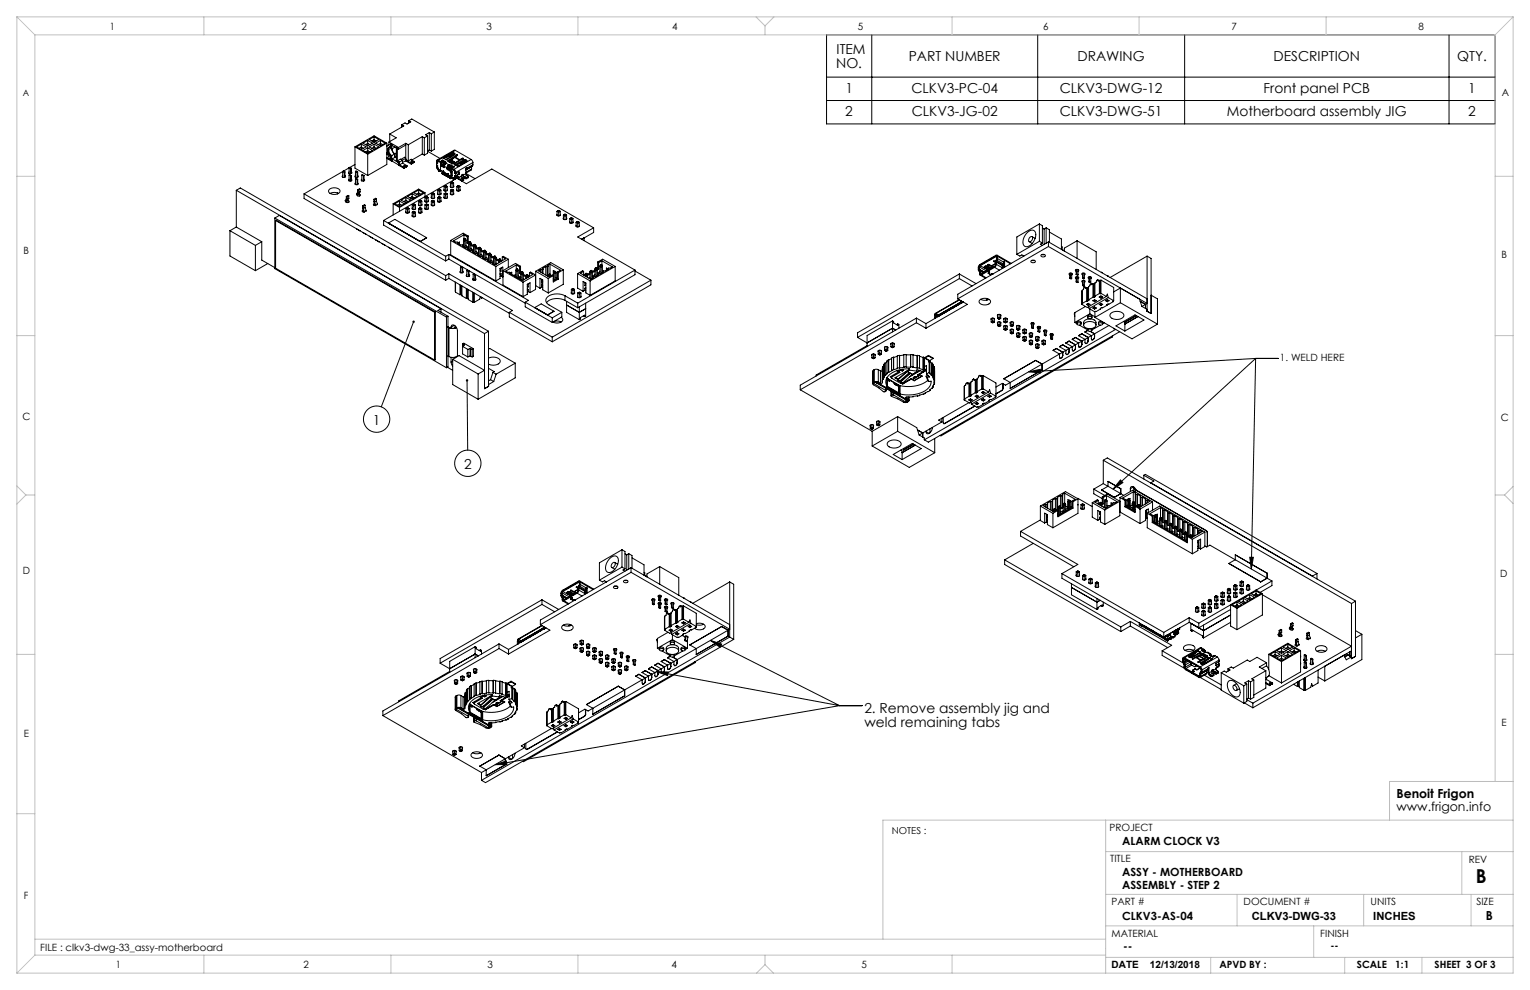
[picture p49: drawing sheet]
<svg xmlns="http://www.w3.org/2000/svg" width="432mm" height="279mm" viewBox="0 0 432 279" stroke-linecap="round" stroke-linejoin="round" font-family="sans-serif">
<defs><g id="words">
<text font-size="5.4" x="416.5" y="249.1">B</text>
<g font-size="3.9">
<text x="236.1" y="15.3">ITEM</text>
<text x="256.5" y="17.3">PART NUMBER</text>
<text x="304.1" y="17.3">DRAWING</text>
<text x="359.5" y="17.3">DESCRIPTION</text>
<text x="411.3" y="17.3">QTY.</text>
<text x="236" y="19.2">NO.</text>
<text x="238.6" y="26.2">1</text>
<text x="257.2" y="26.2">CLKV3-PC-04</text>
<text x="299.1" y="26.2">CLKV3-DWG-12</text>
<text x="356.6" y="26.2">Front panel PCB</text>
<text x="414.4" y="26.2">1</text>
<text x="238.6" y="32.8">2</text>
<text x="257.3" y="32.8">CLKV3-JG-02</text>
<text x="299.1" y="32.8">CLKV3-DWG-51</text>
<text x="346.3" y="32.8">Motherboard assembly JIG</text>
<text x="414.4" y="32.8">2</text>
<text x="105.2" y="120">1</text>
<text x="131" y="132.4">2</text>
<text x="243.9" y="201.3">2. Remove assembly jig and</text>
<text x="243.9" y="205.2">weld remaining tabs</text>
</g>
<g font-size="3.5">
<text x="394.1" y="225.3">Benoit Frigon</text>
<text x="394.1" y="228.8">www.frigon.info</text>
<text x="419.3" y="259.7">B</text>
</g>
<g font-size="3.2">
<text x="316.7" y="238.4">ALARM CLOCK V3</text>
<text x="316.7" y="247.3">ASSY - MOTHERBOARD</text>
<text x="316.7" y="250.8">ASSEMBLY - STEP 2</text>
<text x="316.7" y="259.7">CLKV3-AS-04</text>
<text x="353.3" y="259.7">CLKV3-DWG-33</text>
<text x="387.6" y="259.7">INCHES</text>
<text x="317" y="268.2">--</text>
</g>
<g font-size="2.8">
<text x="31" y="8.5">1</text>
<text x="85.1" y="8.5">2</text>
<text x="137.3" y="8.5">3</text>
<text x="189.7" y="8.5">4</text>
<text x="242.1" y="8.5">5</text>
<text x="294.4" y="8.5">6</text>
<text x="347.6" y="8.5">7</text>
<text x="400.3" y="8.5">8</text>
<text x="423.8" y="27.2">A</text>
<text x="6.7" y="71.8">B</text>
<text x="423.8" y="72.8">B</text>
<text x="361.2" y="101.7">1. WELD HERE</text>
<text x="6.4" y="118.6">C</text>
<text x="423.5" y="118.9">C</text>
<text x="6.5" y="162.1">D</text>
<text x="423.4" y="163">D</text>
<text x="6.7" y="207.9">E</text>
<text x="423.7" y="204.9">E</text>
<text x="313.1" y="234.6">PROJECT</text>
<text x="313.3" y="243.2">TITLE</text>
<text x="414.5" y="243.6">REV</text>
<text x="6.7" y="253.8">F</text>
<text x="313.7" y="255.3">PART #</text>
<text x="351" y="255.3">DOCUMENT #</text>
<text x="386.8" y="255.3">UNITS</text>
<text x="416.7" y="255.3">SIZE</text>
<text x="11.4" y="268.4">FILE : clkv3-dwg-33_assy-motherboard</text>
<text x="313.7" y="264.6">MATERIAL</text>
<text x="372.6" y="264.5">FINISH</text>
<text x="375.5" y="267.9">--</text>
<text x="32.7" y="273.3">1</text>
<text x="85.7" y="273.3">2</text>
<text x="137.6" y="273.3">3</text>
<text x="189.6" y="273.3">4</text>
<text x="243.2" y="273.2">5</text>
<text x="313.7" y="273.3">DATE</text>
<text x="324.5" y="273.3">12/13/2018</text>
<text x="344.1" y="273.1">APVD BY :</text>
<text x="383" y="273.1">SCALE</text>
<text x="393.8" y="273.1">1:1</text>
<text x="404.9" y="273.1">SHEET 3 OF 3</text>
</g>
<text font-size="2.7" x="251.7" y="235.2">NOTES :</text>
<text font-size="2.5" x="6.4" y="27">A</text>
</g></defs>
<g fill="none" stroke="#000" stroke-width=".28">
<path d="M233.3 9.8h188.7v25.2h-188.7zM246 9.8v25.2M292.9 9.8v25.2M334.3 9.8v25.2M409 9.8v25.2M103.8 39.6l1.3 .8-1.3 .8M103.8 39.6l-1.4 .8 1.4 .8M103.8 39.6v1.6M104.9 39.8l.7-.4 .6 .4M105.6 38.6l1.3 .8-1.3 .7M105.6 38.6l-1.4 .8 1.4 .7M105.6 38.6v1.5"/>
<path d="M107.4 39.6l1.3 .8-1.3 .8M107.4 39.6l-1.4 .8 1.4 .8M107.4 39.6v1.6M110 37.8l1.8 1.1-2 1.2M110 37.8v2.2M113.4 35.2l.6 .3-4 2.3M113.4 35.2v.7M115.4 34.1l.8-.5 6.4 3.7M115.4 34.1l.5 .3-1 .6-.6-.3-.9 .5M115.4 34.1v.6M119.2 38.6l-4 2.3M119.2 38.6l.5 .3"/>
<path d="M119.2 38.6v4.9M119.7 38.9v4.9M120.7 38.4l-1 .5M120.7 38.4v4.9l-1 .5M121.2 37.4l.5 .3M121.2 37.4l-1.1 .6 .6 .4M121.2 37.4v4.9M121.7 37.7v4.9M122.6 37.3l-.9 .4M122.6 37.3v4.9l-.9 .4M233.3 28.4h188.7M233.3 21.8h188.7"/>
<path d="M66.7 53.7l70 40.4M66.7 53.7l1.1-.6 70.1 40.4M66.7 53.7v10.4M85.8 54.7l40 23.1M85.8 54.7v1.3l40 23.1M92.9 53.5a2 2 0 0 1 3.1 .4 1.88 1.88 0 0 1-3.3 0zM95.2 54.5v.2M95.3 54.5v.2M95.5 54.6a2.54 2.54 0 0 0-2.3 0M96.7 49.6l-.1 .1a.46 .46 0 0 0 .4 .4 .46 .46 0 0 0 .5-.4l-.1-.1M96.7 48.4l.2-.1 .5 .2M96.7 48.4l-10.9 6.3"/>
<path d="M96.7 48.4l.5 .2M96.7 48.4v1.6M97.2 48.6v1.5M97.4 48.5l-.2 .1M97.4 48.5v1.5M97.6 56.8l.1 .3M97.7 55.4l.2 .2M97.7 55.4l-.3 1.4M97.9 55.6v.7M97.9 56.3l-.3 .5M98.1 56.5l-.5 .3M98.1 56.5l.1 .7"/>
<path d="M98.1 56.6l.5 .2a.5 .5 0 0 1-.5 .4 .5 .5 0 0 1-.5-.3M98.4 55.3l-.2-.2-.5 .3M98.4 56l-.5 .3M98.4 55.3l-.5 .3M98.4 55.3v.7M98.4 56l-.3 .5M98.5 48.5l-.2 .3 .2 .2M98.5 50.6l-.1 .1a.46 .46 0 0 0 .4 .4 .46 .46 0 0 0 .5-.4l-.2-.1M98.5 49.4l.5 .3M98.5 49.4l.2-.1 .4 .3M98.5 49.4v1.6M99 47.6v1.4"/>
<path d="M99 49.7v1.4M99 47.6l-.5-.3v1.7M99.1 48.5l.2 .3-.1 .2h-.7M99.1 47.5l-.4-.3-1.7 1.1M99.1 49.6l-.1 .1M99.1 47.5v1.5M99.1 49.6v1.4M99.1 47.5l-.1 .1M100.2 46.4l-1.5 .8M100.2 41.4l3.6 2.1M100.2 41.4v6.1l3.6 2M100.3 49.6l-.1 .1a.46 .46 0 0 0 .4 .4 .46 .46 0 0 0 .5-.4l-.2-.1"/>
<path d="M100.3 51.6l-.1 .2a.46 .46 0 0 0 .4 .3 .46 .46 0 0 0 .5-.3l-.2-.2M100.3 48.4l.2-.1 .4 .2M100.3 50.4l.5 .3M100.3 48.4v1.6M100.3 50.4v1.7M100.3 50.4l.2-.1 .4 .3M100.3 48.4l.5 .2M100.8 48.6v1.5M100.8 50.7v1.4M100.8 54.9l.1 .3M100.9 53.6l.2 .1M100.9 53.6l-.3 1.4"/>
<path d="M100.9 50.6l-.1 .1M100.9 48.5v1.5M100.9 50.6v1.5M100.9 48.5l-.1 .1M101.1 53.7v.7M101.1 54.4l-.3 .5M101.3 54.7l-.5 .2M101.3 54.7l.1 .6M101.3 54.8l.4 .2a.5 .5 0 0 1-.4 .4 .5 .5 0 0 1-.5-.3M101.4 41.9l.6-.4 .6 .4M101.6 53.4l-.2-.1-.5 .3M101.6 54.1l-.5 .3"/>
<path d="M101.6 53.4l-.5 .3M101.6 53.4v.7M101.6 54.1l-.3 .6M102 40.7l1.3 .7-1.3 .8M102 40.7l-1.4 .7 1.4 .8M102 40.7v1.5M102.1 50.6l-.1 .1a.46 .46 0 0 0 .4 .4 .46 .46 0 0 0 .5-.4l-.2-.1M102.1 49.4l.2-.1 .4 .3M102.1 49.4l.5 .3M102.1 49.4v1.6M102.3 58.1l.3 1.7M102.3 58.1l.2 .1"/>
<path d="M102.5 59.3l-.3 .3 .5 .2M102.5 58.2v.7M102.5 58.9l.4 .9M102.6 49.7v1.4M102.7 49.6l-.1 .1M102.7 49.6v1.4M102.9 59.8l-.1 .1M103 58.6l-.5 .3M103 57.9l-.5 .3M103 57.9v.7M103 57.9l-.2-.1-.5 .3M103 58.6l.4 .9"/>
<path d="M103.1 40.8l.7-.3 .6 .3M103.1 42.9l.7-.4 .6 .4M103.4 59.5l-.5 .3M103.4 59.5l-.1 .1M103.8 41.7l1.3 .8-1.3 .8M103.8 41.7l-1.4 .8 1.4 .8M103.8 41.7v1.6M103.8 43.5v6M104.9 41.9l.7-.4 .6 .4M105.5 56.2l.3 1.8M105.5 56.2l.2 .2M105.6 40.7l1.3 .7-1.3 .8"/>
<path d="M105.6 40.7l-1.4 .7 1.4 .8M105.6 40.7v1.5M105.7 57.4l-.3 .3 .5 .3M105.7 56.4v.6M105.7 57l.3 .9M106 57.9v.2M106.2 56.7l-.5 .3M106.2 56.1l-.5 .3M106.2 56.1l-.2-.1-.5 .2M106.2 56.1v.6M106.2 56.7l.3 .9M106.5 57.6l-.5 .3"/>
<path d="M106.5 57.6v.2M106.7 40.8l.7-.3 .6 .3M109.2 43.1l.6 1v.6l.4 .3M109.2 40.4l-3.6-2.1-5.4 3.1M109.2 40.4l-5.4 3.1M109.2 40.4v6l-5.4 3.1M109.2 44.5l1.5 .7M109.2 44.7l1.4 .8M109.2 43.5l.2 .1M109.2 41.2h.1M109.8 40.1v.8l-.6 .4M109.8 40.8l-.4 .2"/>
<path d="M109.8 40.1l2.7 1.5M110.1 41.5l-.3 .1M110.2 41.5a.87 .87 0 0 0-.8 .5 .87 .87 0 0 0 .1 .9l.7 1.2M110.2 41.5v-.9l.4 .2v1.2M110.2 44.1v.9M110.3 44l-.1 .1M110.3 40.6v1a.82 .82 0 0 0-.8 .4 .82 .82 0 0 0 .1 .9l.7 1.1M110.3 44v1.1M110.3 41.4l-.1 .1M110.3 44.9l-.1 .1M110.6 42a.56 .56 0 0 0-.8 .1 .56 .56 0 0 0 0 .7l.8 1.1M110.6 43.9v1.6"/>
<path d="M110.6 41l1.3 .7M110.6 42l.1 .7 .7 .7v1M110.7 44.9v.6l1.8 1M110.7 44.9l1.8 .9v.8l1.5 .9M110.7 45.4l-.1 .1M111 57.5l1.8 1M111 57.5v3.2M111.4 41.5h.1M111.4 41.5l-.8 .5M111.9 43.2l-1.3 .7M111.9 44.2l-1.2 .7M112.1 57.9l.7-.3 .6 .3"/>
<path d="M112.1 41.7v3.7M112.1 45.4l.6 .4M112.5 42.1l-.7-.6 .1 4M112.5 41.6v.5M112.7 45.8v.7M112.7 46.5l1.3 .8M112.8 56.7v1.6M112.8 58.5v1.1M112.8 56.7l1.3 .8-1.3 .8M112.8 56.7l-1.4 .8 1.4 .8M113.6 45.3l-.6-.4-.9 .5M113.6 46l1.3 .8"/>
<path d="M113.6 46l-.9 .5M113.6 45.3l-.9 .5M113.6 45.3v.7M113.9 56.9l.7-.4 .6 .4M114 47.3v.2M114.1 47h.1M114.2 44.4l.3 .2M114.2 46.7l-.3 .1 .3 .3M114.2 46.7l.4 .2M114.2 46.7v.3M114.2 47l.4 .1M114.2 47.1l-.2 .2"/>
<path d="M114.2 47.1l-.2 .4M114.3 44.3l-1.2 .7M114.5 40.4l.7 .5M114.5 40.4l-2 1.2M114.5 40.4v4.6l.7 .4M114.5 45.2v.2l1.6 .9M114.5 40.9l-2 1.2M114.5 44.7l-.9 .5M114.5 45.3l-.9 .6M114.5 45.2l1.6 .9M114.6 59.8a.45 .45 0 0 0 .4 .4 .45 .45 0 0 0 .4-.4M114.6 58.9l.4 .2 .4-.2"/>
<path d="M114.6 58.9l.4-.3 .4 .3M114.6 55.7l1.3 .8-1.3 .8M114.6 55.7l-1.4 .8 1.4 .8M114.6 55.7v1.6M114.6 58.9v1.1M114.6 46.9v.2M114.7 45.1l-.2 .1M114.8 58.7l.2 .1M114.9 46.8l-.3 .1M114.9 46.8l-.3 .3M115 58.8v1.4M115.2 58.7l-.2 .1"/>
<path d="M115.2 40.9v4.5M115.4 58.9v1.1M115.7 55.9l.6-.4 .7 .4M115.9 45l1 .6M116.1 45.1v-.2l-.9 .5M116.1 46.1v.2M116.1 45.8h.1M116.2 45.6h-.2l.3 .3M116.2 45.6l.5 .1M116.2 45.6v.2M116.2 45.8l.5 .2M116.3 45.9l-.2 .2"/>
<path d="M116.3 45.9l-.2 .4M116.3 58.7a.45 .45 0 0 0 .5 .4 .45 .45 0 0 0 .4-.4M116.3 59.9l.5 .2 .4-.2M116.3 57.8l.5 .3 .4-.3M116.3 54.7l-1.3 .7 1.3 .8M116.3 54.7l1.4 .7-1.4 .8M116.3 54.7v1.5M116.3 57.8v1.2M116.3 59.9v1.2M116.3 57.8l.5-.2 .4 .2M116.6 59.7l.2-.1 .4 .3M116.6 57.7l.2 .1"/>
<path d="M116.6 59.7l-.3 .2M116.6 59.7l.2 .2M116.7 45.7v.3M116.8 57.8v1.3M116.8 59.9v1.3M116.9 45.6l-.2 .1M116.9 45.6l-.2 .4M117 59.7l-.2 .2M117 57.7l-.2 .1M117.2 57.8v1.2M117.2 59.9v1.2M117.5 54.8l.6-.3 .7 .3"/>
<path d="M118.1 57.7a.45 .45 0 0 0 .5 .4 .45 .45 0 0 0 .4-.4M118.1 59.8a.45 .45 0 0 0 .5 .4 .45 .45 0 0 0 .4-.4M118.1 58.9l.5 .2 .4-.2M118.1 53.6l-1.3 .8 1.3 .8M118.1 53.6l1.4 .8-1.4 .8M118.1 53.6v1.6M118.1 56.8v1.2M118.1 58.9v1.1M118.1 56.8l.5 .2 .4-.2M118.1 58.9l.5-.3 .4 .3M118.4 58.7l.2 .1M118.4 56.6l.2 .1"/>
<path d="M118.4 56.6l-.3 .2M118.4 56.6l.2-.1 .4 .3M118.6 56.7v1.4M118.6 58.8v1.4M118.8 58.7l-.2 .1M118.8 56.6l-.2 .1M119 56.8v1.2M119 58.9v1.1M119.2 43.5l.5 .3M119.2 43.5l-3 1.7M119.9 56.6a.45 .45 0 0 0 .5 .5 .45 .45 0 0 0 .4-.5M119.9 58.7a.45 .45 0 0 0 .5 .4 .45 .45 0 0 0 .4-.4"/>
<path d="M119.9 54.4l-1.8-1-7.1 4.1M119.9 54.4l-7.1 4.1M119.9 54.4v1.1M119.9 55.7v1.2M119.9 57.8v1.2M119.9 57.8l.5 .3 .4-.3M119.9 55.7l.5 .3 .4-.3M120.2 55.6l.2-.1 .4 .2M120.2 55.6l.2 .1M120.2 57.7l.2 .1M120.2 57.7l.2-.1 .4 .2M120.2 55.6l-.3 .1"/>
<path d="M120.2 57.7l-.3 .1M120.4 55.7v1.4M120.4 57.8v1.3M120.6 57.7l-.2 .1M120.6 55.6l-.2 .1M120.7 42.7l3.5 2M120.8 55.7v1.2M120.8 57.8v1.2M121.2 42.3l.5 .3M121.2 42.3l-.5 .3M121.7 55.6a.45 .45 0 0 0 .5 .4 .45 .45 0 0 0 .4-.4M121.7 57.7a.45 .45 0 0 0 .5 .4 .45 .45 0 0 0 .4-.4"/>
<path d="M121.7 54.7l.5 .3 .4-.3M121.7 56.8l.5 .2 .4-.2M121.7 54.7v1.2M121.7 56.8v1.2M121.7 54.7l.5-.3 .4 .3M122 56.6l.2-.1 .4 .3M122 56.6l.2 .1M122 56.6l-.3 .2M122 54.6l.2 .1M122.2 54.7v1.3M122.2 56.7v1.4M122.4 56.6l-.2 .1"/>
<path d="M122.4 54.6l-.2 .1M122.6 54.7v1.2M122.6 56.8v1.2M123.2 45.8l.3 .2M123.2 45.8v.1M123.2 46.7l.1 .7 .5 .9M123.2 46.7l.3 .1M123.2 46.6l.3 .1v.6M123.2 46.6v.1M123.3 45.9l-.1 .7M123.5 47.3v.1M123.5 45.7v.4l-.3-.2"/>
<path d="M123.5 47.3l.1 .1M123.5 47.3h.1M123.5 54.6a.45 .45 0 0 0 .5 .4 .45 .45 0 0 0 .4-.4M123.5 56.6a.45 .45 0 0 0 .5 .5 .45 .45 0 0 0 .4-.5M123.5 55.7l.5 .3 .4-.3M123.5 53.7l.5 .2 .4-.2M123.5 53.7v1.1M123.5 55.7v1.2M123.5 47.4l.5 .8M123.6 47.4h-.1M123.7 45.5l-.2 .2M123.7 45.5l.7 .5 .3 .6"/>
<path d="M123.7 45.2h-.4l-.1 .6M123.7 45.2l.7 .4M123.7 45.6l-.2 .2M123.8 53.5l.2-.1 .4 .3M123.8 55.6l.2-.1 .4 .2M123.8 55.6l-.3 .1M123.8 53.5l-.3 .2M123.8 55.6l.2 .1M123.8 53.5l.2 .1M123.8 48.3l.2 .1M124 53.6v1.4M124 55.7v1.4"/>
<path d="M124 48.2l.2 .1M124 48.2l-.2 .1M124.2 55.6l-.2 .1M124.2 53.5l-.2 .1M124.2 48.3l-.2 .1M124.3 48.2l-.1 .1M124.3 48l.2 .2M124.3 46.9l1 .4M124.3 45.9v2.4l-.7-.9M124.4 45.6l.3 .4M124.4 53.7v1.1M124.4 55.7v1.2"/>
<path d="M124.4 48.2l-.4 .2M124.5 46v.1M124.5 46.1v.1M124.5 46.1v.7M124.5 48.2l.5 .3 .2-.1M124.7 46.7h.1M124.7 48.8l.2 .2M124.7 48.8l.2 .3M124.7 46l.3 .5M124.7 45.4l.3 .4M124.7 45.4l-.3 .2M124.8 46.7l-.4 .1"/>
<path d="M124.8 46.7l.6 .4M124.8 45.2h.2M124.8 45.2l-.1 .2M124.8 45.2v.2M124.8 46.6v.1M124.9 48.7l.2 .1M124.9 49v.1M124.9 48.7l-.2 .1M124.9 45.5l.1 .1M125 48.6l-.1 .1M125 48.6l.2 .1M125 46.5l-.3 .1"/>
<path d="M125 48.3v.3M125 45.6l.7 .4M125 45.2l.7 .4M125 45.2v.4M125 45.8l.3 .6-.3 .1M125 45.8l-.3 .2M125 46.7l.4 .2M125 46.7v.1M125.1 45.8l.7 .4M125.1 48.8l-.2 .2M125.1 44.6h.1M125.1 48.3l.2 .3"/>
<path d="M125.1 48.3h-.1M125.1 44.6l.1 .1M125.1 46.6h-.4M125.2 48.7l-.1 .1M125.2 44.7l.6 .3M125.2 48.5l1.3 .8M125.2 48.4v.3M125.2 46.1l.5 .2M125.2 49.2l.2 .1M125.2 49.2l.2 .2M125.2 46.6l.3 .1M125.2 46.6l-.2 .1"/>
<path d="M125.3 46.5l-.1 .1M125.3 48.6l-.4 .5M125.3 48.6h.1M125.3 53.5a.45 .45 0 0 0 .5 .5 .45 .45 0 0 0 .4-.5M125.3 55.6a.45 .45 0 0 0 .5 .4 .45 .45 0 0 0 .4-.4M125.3 54.7l.5 .3 .4-.3M125.3 52.6l.5 .3 .4-.3M125.3 52.6v1.2M125.3 54.7v1.2M125.3 46.4l.3 .1M125.4 46.9v.1M125.4 47.2l-.1 .1"/>
<path d="M125.4 46.9v.3M125.4 46.9l.7 .5M125.4 46.9h.1M125.4 49l.3 .2M125.4 49.3v.1M125.4 49l-.2 .2M125.5 48.9l-.1 .1M125.5 48.9l.2 .1M125.5 48.7v.2M125.6 54.6l.2-.2 .4 .3M125.6 52.5l.2 .1M125.6 54.6l-.3 .1"/>
<path d="M125.6 52.5l.2-.1 .4 .2M125.6 52.5l-.3 .1M125.6 54.6l.2 .1M125.6 46.4l-.2 .5M125.7 49.2l-.3 .1M125.7 45.6l.2 .5M125.7 46l.2 .1M125.7 45.6v.4M125.7 49v.2M125.7 48.9v.1M125.8 52.6v1.4M125.8 54.7v1.3"/>
<path d="M125.8 45h.1M125.8 49.5l.2 .3M125.8 49.5l.2 .1M125.9 49l-.5 .4M125.9 48.9v.1M125.9 46.1l-.3 .3M125.9 46.1l.8 .4M126 52.5l-.2 .1M126 54.6l-.2 .1M126 49.6v.2M126 49.4l.2 .1M126 49.4l-.2 .1"/>
<path d="M126.1 49.2l-.1 .2M126.1 49.2l.2 .2M126.1 49.1v.1M126.1 47.6l.2 .3M126.1 47.4v.2M126.2 52.6v1.2M126.2 54.7v1.2M126.2 49.5l-.2 .1M126.3 47.9l.8 .4M126.3 49.4l-.1 .1M126.3 49.1v.3M126.3 49.2l.2-.1v.2"/>
<path d="M126.3 46.8l-.2 .6M126.3 46.8l.2 .2M126.4 49.8l.2 .1M126.4 49.8l.2 .3M126.4 47.5l.2 .2M126.4 47.2v.3M126.4 47.3h.1M126.4 47.5l-.3 .1M126.4 47.2l.2 .1M126.4 49.2l-.4 .6M126.5 49l.1 .3M126.5 49l-.2 .1"/>
<path d="M126.5 47.3l.1 .1M126.5 47.3v.4M126.5 49.3h.1M126.5 45.3v.3M126.5 47l-.1 .2M126.6 47.7l-.3 .2M126.6 47.7l.8 .5M126.6 49.7l.2 .1M126.6 47.3v.1M126.6 49.9v.2M126.6 49.7l-.2 .1M126.6 49.6v.1"/>
<path d="M126.6 49.5v.1M126.6 49.6l.3 .1M126.7 45.5v.2M126.7 46.5l.7 .1M126.7 46.9h.7M126.7 46.5l-.4 .3M126.7 46.9l-.2 .1M126.7 46.5v.4M126.7 46.9l.6 .4M126.7 47.7l.3 .2M126.7 47.7v.1M126.8 49.8l-.2 .1"/>
<path d="M126.8 47.2l.3 .2M126.8 47.2l-.2 .2M126.9 49.7l-.1 .1M126.9 49.6v.1M126.9 45.4l-.1 .2 1.1 .6M126.9 45.4l1.1 .7M126.9 47.6l.2 .3M126.9 47.6l-.2 .1M126.9 47.6h.1M126.9 46.9l-.3 .4M126.9 46.9l.6 .3M126.9 46.9l-.1 .3"/>
<path d="M126.9 44l-1.7 .7M126.9 44l.4 .2M126.9 50.1l.2 .2M126.9 50.1l.2 .3M126.9 45.3h.1M127 45.7v.1M127 47.3l-.1 .3M127 49.7l-.4 .4M127 45.2l1.2 .7M127 45.2l-.1 .2M127 45.2h.3M127.1 47.9h.1"/>
<path d="M127.1 43.9l-.2 .1M127.1 43.9l.3 .2M127.1 48.3l.1 .3M127.1 52.5a.45 .45 0 0 0 .5 .4 .45 .45 0 0 0 .4-.4M127.1 54.6a.45 .45 0 0 0 .5 .4 .45 .45 0 0 0 .4-.4M127.1 53.7l.5 .2 .4-.2M127.1 51.6l.5 .3 .4-.3M127.1 51.6v1.2M127.1 53.7v1.1M127.1 50l.3 .1M127.1 50.3v.1M127.1 50l-.2 .1"/>
<path d="M127.2 47.4h.3M127.2 47.4l-.3 .2M127.2 47.4l.6-.2-.3 .2M127.2 49.9l-.1 .1M127.2 49.9l.2 .1M127.2 48.6v1.1l-.6-.4M127.3 44.2l-1.5 .8M127.3 45.2l1.2 .7M127.4 45.9l-.2 .1M127.4 50.1l-.3 .2M127.4 48.2l.1 .2-.3 .2M127.4 48.2l-.3 .1"/>
<path d="M127.4 53.5l.2 .1M127.4 51.4l.2-.1 .4 .3M127.4 53.5l-.3 .2M127.4 53.5l.2-.1 .4 .3M127.4 51.4l.2 .2M127.4 51.4l-.3 .2M127.4 47.7l.8 .4M127.4 47.7l-.3 .2M127.4 47.7v.1M127.4 47.8l.1 .1M127.4 47.8l-.1 .3M127.4 43.6l.3 .2"/>
<path d="M127.4 43.6l-.3 .3M127.4 46.9l.5 .4 .2-.1M127.4 46.6l.7 .4M127.4 46.6v.3M127.4 47.8l-.3 .1M127.4 43.6l.3 .1M127.4 43.6h.1M127.4 50v.1M127.4 44.1l-.1 .1M127.4 45.2h-.1M127.4 45.2l1.2 .7M127.4 49.6v.4"/>
<path d="M127.4 49.8l.1 .1M127.5 49.6l-.3 .3M127.5 47.4l.7 .4M127.5 49.5h.1M127.5 43.2h.6M127.5 43.5h.6M127.5 43.2v.3M127.5 43.2l-2.4 1.4M127.5 48.7h.1M127.5 43.5l-1.5 .9M127.5 47.7v2.4h.9M127.5 48.9h.1"/>
<path d="M127.5 49.3h.1M127.5 50.1l-.4 .3M127.6 51.6v1.3M127.6 53.6v1.4M127.7 43.8l-.3 .3M127.7 43.8h.1M127.7 43.8l.1 .2M127.7 43.7v.1M127.8 53.5l-.2 .1M127.8 51.4l-.2 .2M127.8 46.1l-.1 .1M127.8 43.7v.1"/>
<path d="M127.8 50.4l.2 .3M127.8 50.4h.1M127.8 43.8l.1 .1M128 50.7h.1M128 51.6v1.2M128 53.7v1.1M128 46.1v.1M128.1 50.2h.1M128.1 43.2l.2 .1M128.1 43.2v.3M128.1 43.5l.2 .1M128.1 47v.2"/>
<path d="M128.1 48.1l.3 .5M128.2 47.8l.4 .8M128.2 48.1l.2 .8M128.2 50.2l-.4 .2M128.2 44.5l-1.7 1.1M128.2 45.9l-.2 .2M128.2 45.9h.3M128.2 43.7l-.4 .1M128.3 44.4l-.9 .8M128.3 44.4l1.3 .8M128.3 43.3v.3M128.3 50.2l-.5 .2"/>
<path d="M128.3 43.6l-2.5 1.4M128.3 50.2h.1M128.4 48.9h.2M128.4 48.9l.3 .1M128.4 50.1l-.1 .1M128.4 48.6h.1M128.4 46.5l.1 .1M128.4 46.4v.1M128.4 49.5l.2 .3M128.4 44.3l-.1 .1M128.4 44.3l1.3 .8M128.5 50.6l-.5 .1"/>
<path d="M128.5 46.6l.6 .3M128.5 42.4h-.3l-4.9 2.8M128.5 42.4l-4.8 2.8M128.5 42.4l4.5 2.6M128.6 49.7l-.2-.2v.6M128.6 50.3v.2M128.6 48.6v.3M128.6 49.8v.5M128.7 49l-.1 .7M128.7 49.6l-.1 .2M128.7 49.6l-.1 .1M128.8 43.7l-2.3 1.6"/>
<path d="M128.8 43.7v.3M128.9 53.5a.45 .45 0 0 0 .5 .5 .45 .45 0 0 0 .4-.5M128.9 50.3l2.7 1.6 7.2-4.2 28.7 16.6M128.9 52.6l.5 .3 .4-.3M128.9 52.6v1.2M129.1 43.7h-.3M129.1 43.7v.1M129.1 43.7v.2M129.1 43.8v.1M129.1 43.9l-.7 .4M129.1 46.9v.1M129.1 46.9h.1"/>
<path d="M129.1 47h.1M129.2 52.5l.2-.1 .4 .2M129.2 52.5l-.3 .1M129.2 52.5l.2 .1M129.2 49.9h.1M129.2 49.9l-.1 .3-20.8 12M129.2 49.9l.2 .7M129.2 50.1h.1M129.3 50.3l-.3 .1M129.4 49.9h.1M129.4 49.9l-.8 .4M129.4 52.6v1.4"/>
<path d="M129.5 50.2l.3 .4M129.5 49.9v.3M129.5 49.2l-.8 .4M129.5 48.6h.1M129.5 48.6l-.9 .3M129.5 48.6l.1 .5M129.6 52.5l-.2 .1M129.6 49.1l-.1 .1M129.6 45.2l-.8 .6M129.7 46.1h.1M129.7 45.1l-.1 .1M129.8 50.6l.3 .2"/>
<path d="M129.8 52.6v1.2M130.1 50.8h.3M130.1 50.8v.2M130.2 49.7l.3 .5M130.2 49.7l-.7 .5M130.3 45.9l-1.8 .7M130.3 45.9l.3 .2M130.4 50.8v.3l.4-.2M130.4 45.8l-.1 .1M130.4 45.8l.4 .2M130.5 44.7h.2M130.5 44.7l-.8 .4"/>
<path d="M130.5 44.7v.2M130.5 50.2l.3 .4M130.5 50.2l-.7 .4M130.5 49.3l.2 .6 .7 .5M130.6 46.1l-1.5 .8M130.6 49.2l.2 .1M130.6 49.2l-.4 .5M130.7 45.6l-1.5 .7M130.7 44.7v.1M130.7 44.7h.1M130.7 44.8l-2.7 1.4-1.5-.6M130.7 45.5l.3 .2"/>
<path d="M130.7 45.5l-.3 .3M130.7 45.5l.4 .1M130.7 45.5h.1M130.8 46l-.2 .1M130.8 49.4l.3 .5M130.8 49.3v.1M130.8 50.6v.3M130.8 50.6l-.4 .2M130.9 50.5l-.1 .4M130.9 45.1h.6M130.9 45.4h.6M130.9 45.1v.3"/>
<path d="M130.9 45.1l-2.5 1.3M130.9 45.4l-.1 .1M131 45.7l-.2 .3M131 45.7h.1M131.1 49.9l.3 .2M131.1 45.6h.1M131.1 45.6l-.1 .1M131.1 45.6v.3l-.1-.2M131.4 50.1h.3M131.4 50.4h.3M131.4 50.1v.3M131.5 45.1v.3"/>
<path d="M131.5 45.1l.2 .2M131.5 45.4l.2 .2M131.5 49l.3 .5M131.5 48.9l2.6 1.5M131.5 49l-.7 .4M131.6 47.3l.2 .1M131.6 47.3l-.1 1.7M131.7 50.1v.3M131.7 45.6l-2.6 1.4M131.7 45.3v.3M131.8 49.5l.3 .3M131.8 47.5l-.2 .3"/>
<path d="M131.8 47.4v.1M131.8 49.5l-.7 .4M132.1 49.8v.4M132.1 50.2l-.4 .2M132.1 49.8l-.4 .3M133 45l.5 .9M133 45l-4.8 2.8M133.1 47.7l-.2 .3-1.4 .9M133.1 47.1v.6M133.1 47.1l-1.6 .9M133.1 47.7l-1.6 .9M133.2 46.9l-.1 .2"/>
<path d="M133.2 46.9l-1.7 1 .1-.1M133.3 46.8l-1.7 1M133.3 46.8l-.1 .1M133.5 46.5l-.2 .3M133.5 45.9v.6M133.5 45.9l-4.9 2.7M133.5 46.5l-1.7 1M157.2 59.6l.5 .3 .4-.3M157.2 59.6v1.2M157.5 59.5l.2 .1M157.5 59.5l.2-.1 .4 .2M157.5 59.5l-.3 .1"/>
<path d="M157.7 59.6v1.4M157.9 59.5l-.2 .1M158.1 59.6v1.2M64.9 65.1l7.2 4.2M64.9 65.1v7.1l7.2 4.2M66.7 64.1l7.2 4.1M66.7 64.1l-1.8 1M72.1 69.3v7.1M73.9 68.2l-1.8 1.1M73.9 68.2v5.2l3.7 2.1M75.6 74.4l-3.5 2M77.6 61.5l48.4 28"/>
<path d="M77.6 61.5v14.3l48.4 28M77.6 61.5l1.2-.7 45.6 26.3M77.8 62.2v13.5l44.9 25.9M77.8 62.2l.1-.1 44.9 26M77.8 62.2l44.9 25.9M100.6 64.6h.1M101.5 65.1h.1M101.6 65.1h-.1M102.4 65.6h.1M103.3 66.1v.1M103.4 66.2h-.1M104.2 66.7h.1"/>
<path d="M105.1 67.2h.1M106 67.7h.1M106.9 68.2h.1M107.8 68.7v.1M108.3 62.2l17.5 10.1M108.3 62.2v1.3l17.5 10.1M108.8 69.3h-.1M109.6 62.9l9 5.3M109.6 62.9v.1M109.6 69.8h.1M109.6 62.9l1.8-1 9 5.2M110.5 70.3h.1"/>
<path d="M116.3 60.8a.45 .45 0 0 0 .5 .4 .45 .45 0 0 0 .4-.4M118.6 68.1v.1M120.4 67.1l-1.8 1.1M120.4 67.1h.1M125.8 72.3v1.3M125.8 77.8v1.3M126.7 71.8l22.4 13-.9 .5M126.7 71.8l-.9 .5M126.7 71.8v1.3M126.7 77.3v1.3M126.7 73.1l21.5 12.5M126.7 73.1l-.9 .5"/>
<path d="M126.7 77.3l17.9 10.3-.9 .6M126.7 77.3l-.9 .5M126.7 78.6l17 9.8M126.7 78.6l-.9 .5M127.2 67.9l12.7 7.3M127.2 67.9v4l12.7 7.4M128.5 79.6l.1 2.7M128.6 79.7v2.8l1.2 .7M129.2 68.4v.3l.8 .5h.7M129.2 68.6l.5-.3v.7M129.2 68.4v.3M130 76.5l-.2 .1a.46 .46 0 0 0 .5 .4 .46 .46 0 0 0 .4-.4l-.1-.1"/>
<path d="M130 75.3l.1-.1 .5 .3M130 75.3l.4 .3M130 75.3v1.7M130.4 75.6v1.4M130.6 75.5l-.2 .1M130.6 75.5v1.5M130.7 69.2l-.1 .3 .8 .5 .7 .1M130.7 69.2v.3M130.8 67.8l.4 .2 .3-.2M130.8 69.1l-.2 .1M130.8 67.8v1.8M130.9 66.3l-2.9 1.7 1.2 .4"/>
<path d="M130.9 67.4l.3 .2M130.9 67.4h.5M130.9 66.3l1 .5M130.9 66.3v1.1M130.9 67.4l-.1 .4M131.2 67.6v2.2M131.4 67.4l.1 .4M131.4 67.4l-.2 .2M131.5 69.4l.7 .4M131.5 67.8v2.2M131.7 77.6l-.1 .1a.46 .46 0 0 0 .5 .4 .46 .46 0 0 0 .4-.4l-.1-.1M131.7 76.4l.5 .2"/>
<path d="M131.7 76.4l.2-.1 .5 .2M131.7 76.4v1.6M131.9 68.6l.3 .2M131.9 66.8v1.8M132.1 70.1l-.1 .2 .9 .5 .6 .1M132.1 70.1v.2M132.1 66.6v1.8M132.1 68.4l.2 .1M132.1 66.6l-1.4-.8-3.5 2.1M132.1 66.6l-.2 .2M132.1 68.4l-.2 .2M132.2 76.6v1.5"/>
<path d="M132.2 68.6l.4 .2 .3-.2M132.2 68.6v1.8M132.4 68.3l.2 .1M132.4 68.3h.4M132.4 68.3l-.2 .3M132.4 76.5l-.2 .1M132.4 76.5v1.5M132.6 68.4v2.2M132.8 68.3l.1 .3M132.8 68.3l-.2 .1M132.9 68.9l.8 .4M132.9 69.2l.7 .4"/>
<path d="M132.9 70.2l.7 .4M132.9 68.6v2.2M133.5 70.9l-.1 .2 .9 .5 .6 .1M133.5 70.9v.3M133.5 78.6l-.1 .1a.46 .46 0 0 0 .5 .4 .46 .46 0 0 0 .4-.4l-.1-.1M133.5 77.4v1.6M133.5 77.4l.5 .3M133.5 77.4l.2-.1 .5 .3M133.6 69.4l.4 .2 .3-.2M133.6 69.4v1.8M133.8 69.1l.2 .1M133.8 69.1h.4"/>
<path d="M133.8 69.1l-.2 .3M134 69.2v2.2M134 77.7v1.4M134.2 77.6l-.2 .1M134.2 77.6v1.4M134.2 69.1l.1 .3M134.2 69.1l-.2 .1M134.3 69.7l.8 .4M134.3 70l.7 .4M134.3 71l.7 .4M134.3 69.4v2.2M134.9 71.7l-.1 .2 .9 .5 .6 .1"/>
<path d="M134.9 71.7v.3M135 70.2l.4 .2 .4-.2M135 70.2v1.9M135.2 69.9l.2 .1M135.2 69.9h.4M135.2 69.9l-.2 .3M135.4 70v2.3M135.6 69.9l.2 .3M135.6 69.9l-.2 .1M135.8 70.5l.7 .4M135.8 70.8l.7 .4M135.8 71.8l.7 .4"/>
<path d="M135.8 70.2v2.2M136.3 72.5l-.1 .3 .9 .4 .6 .1M136.3 72.5v.3M136.5 71l.3 .2 .4-.2M136.5 71v1.9M136.6 70.7l.2 .1M136.6 70.7h.4M136.6 70.7l-.1 .3M136.8 70.8v2.3M137 70.7l.2 .3M137 70.7l-.2 .1M137.2 71.3l.7 .5"/>
<path d="M137.2 71.7l.7 .4M137.2 72.6l.7 .4M137.2 71v2.2M137.7 73.3v.3l.8 .5h.6M137.7 73.3v.3M137.9 71.9v1.8M137.9 71.9l.3 .2 .4-.2M138 71.5l.2 .2M138 71.5h.4M138 71.5l-.1 .4M138.2 71.7v2.2M138.4 71.5l.2 .4"/>
<path d="M138.4 71.5l-.2 .2M138.6 72.1l.7 .5M138.6 72.5l.7 .4M138.6 73.4l.7 .5M138.6 71.9v2.2M139.1 74.1v.3M139.3 72.7l.3 .2 .4-.2M139.3 72.7v1.8M139.4 72.3l.2 .2M139.4 72.3h.5M139.4 72.3l-.1 .4M139.6 72.5v2.2"/>
<path d="M139.9 72.3l.1 .4M139.9 72.3l-.3 .2M139.9 75.2v4.1M140 73l.7 .4M140 73.3l.7 .4M140 74.3l.3 .1M140 72.7v1.9M140.7 73.5l.4 .2 .3-.2M140.7 73.5v.7M140.8 73.2l.3 .1M140.8 73.2h.5M140.8 73.2l-.1 .3"/>
<path d="M141.1 73.3v.7M141.1 77.1l.3 .2M141.1 75.8l.8-.4v2.7M141.1 75.8v2.8l-1.2 .7M141.3 73.2l.1 .3M141.3 73.2l-.2 .1M141.4 77.3l-.3 .2M141.4 75.7v.9l-.3-.2M141.4 77.9l.5 .2M141.4 73.5v.3M141.4 77.3v.6M141.4 75.7l-.3 .2"/>
<path d="M141.4 77.9l-.3 .1M141.8 72.5l.9 .5-3 1.8-.6-.4v-.3M141.8 72.5l.2-.2 1.5 .9M141.8 72.5v1.1M142 76.4l5.6 3.2M142 76.4v4.1l5.6 3.2M142 78.1h-.1M143.5 73.2l-3.6 2M143.5 73.2v2.3M144 76.9l-.1 .3 .9 .5 .6 .1M144 77.1l.4-.3v.7M144 76.9v.3"/>
<path d="M145.4 77.8v.3M145.4 77.8l-.1 .2 .9 .5 .6 .1M145.6 76.3l.3 .2 .4-.2M145.6 77.6l-.2 .1M145.6 76.3v1.8M145.7 74.8l-3 1.7 1.3 .4M145.7 74.8l.9 .5M145.7 74.8v1.2M145.7 76l.2 .1M145.7 76h.4M145.7 76l-.1 .3M145.9 76.1v2.2"/>
<path d="M146.1 76l.2 .3M146.1 76l-.2 .1M146.3 77.9l.7 .4M146.3 76.3v2.2M146.6 75.3v1.8M146.6 77.1l.4 .2M146.8 78.6v.3M146.9 77h.1M146.9 75.2l-1.4-.9-3.5 2.1M146.9 75.2l-.3 .1M146.9 77l-.3 .1M146.9 75.2v1.8"/>
<path d="M147 77.1l.3 .2 .4-.2M147 77.1v1.9M147.1 76.8l.2 .1M147.1 76.8h.4M147.1 76.8l-.1 .3M147.3 76.9v2.3M147.5 76.8l.2 .3M147.5 76.8l-.2 .1M147.6 79.6v4.1M147.7 77.4l.7 .4M147.7 77.7l.7 .4M147.7 78.7l.3 .2"/>
<path d="M147.7 77.1v1.9M148.4 77.9l.3 .2 .4-.2M148.4 77.9v.7M148.5 77.6l-.1 .3M148.5 77.6l.2 .1M148.5 77.6h.5M148.7 77.7v.7M149 77.6l.1 .3M149 77.6l-.3 .1M149.1 77.9v.3M149.5 76.9l.9 .6-3 1.7-.6-.4v-.2M149.5 76.9l.2-.1 1.4 .8"/>
<path d="M149.5 76.9v1.1M151.1 77.6l-3.5 2M151.1 77.6v4.1l-1.5 .9M151.2 76.6v4l1.2 .7M151.2 76.6l3.5 2M152.6 76.1l-.6 .3 2.9 1.7 1-.5 .2 .2-1.4 .8M152.6 76.1h.4M152.6 76.1v.7M152.9 78.8v2.2M152.9 79.6h.1M153 76.1v.9M153 78.9v.7"/>
<path d="M153.2 79.5l-.2 .1M153.2 76l-.2 .1M153.2 76v1.2M154 75.2l-.8 .5v.3M154 75.2l.4 .1M154 75.2v2.4M154.4 75.3v2.6M154.7 75.2l-.3 .1M154.7 75.2v2.8M154.7 78.6v4.1M154.8 77.8l.4 .2 .3-.2M154.8 77.8v.3"/>
<path d="M154.9 77.5l-.1 .3M154.9 77.5l.3 .1M154.9 77.5h.5M155.2 77.6v.4M155.2 74.6l3 1.7-.9 .5M155.2 74.6l-.6 .3 .1 .3M155.2 74.6v2.8M155.4 77.5l.1 .3M155.4 77.5l-.2 .1M155.5 77.8h.1M156.1 78.6h.1M156.2 77v2.2"/>
<path d="M156.2 78.7l-.1 .1M156.4 76.6l-.2 .4M156.4 76.6l.2 .2M156.4 76.6h.4M156.5 76.6l-.4-.2v3.2l1.5-.8M156.6 76.8v2.2M156.8 76.6l.1 .4-.3 .2-.4-.2M156.8 76.6l-.2 .2M156.9 76.8v2M156.9 78.3l.4 .2M157.2 60.5a.45 .45 0 0 0 .5 .5 .45 .45 0 0 0 .4-.5M157.3 76.8l.3 .2"/>
<path d="M157.3 78.6l.3 .2M157.3 76.8v1.8M157.3 78.6l-1.2 .7M157.6 77v1.8M159 76.1l-1.4 .9M159 76.1v4.1l-4.3 2.5M159 76.1l-3.6-2-4.2 2.5M159 61.6a.45 .45 0 0 0 .5 .4 .45 .45 0 0 0 .4-.4M159 60.7l.5 .2 .4-.2M159 60.7v1.1M159.3 60.5l.2 .1M159.3 60.5l.2-.1 .4 .3"/>
<path d="M159.3 60.5l-.3 .2M159.5 60.6v1.4M159.6 60.5l-.1 .1M159.9 60.7v1.1M160.8 62.6a.45 .45 0 0 0 .4 .4 .45 .45 0 0 0 .5-.4M160.8 61.7l.4 .3 .5-.3M160.8 61.7v1.2M160.8 61.7l.4-.3 .5 .3M161.1 61.6l.1 .1M161.2 61.7v1.3M161.4 61.6l-.2 .1M161.7 61.7v1.2"/>
<path d="M162.6 63.6a.45 .45 0 0 0 .4 .5 .45 .45 0 0 0 .5-.5M162.6 62.7l.4 .3 .5-.3M162.6 62.7v1.2M162.8 62.6l.2 .1M162.8 62.6l-.2 .1M162.8 62.6l.2-.1 .5 .2M163 77.2v4.1l1.6 .9M163 77.2l3.5 2.1M163 62.7v1.4M163.2 62.6l-.2 .1M163.5 62.7v1.2M164.7 76.6l-.9 .5 3 1.7 .6-.3-.1-.3"/>
<path d="M164.7 76.6l-.3-.2-1.4 .8M164.7 76.6v1M164.8 67.2v.7M165.1 77.6v.2M165.1 79.7v.9l.2-.1M165.1 77.6l.3 .2 .4-.2M165.2 77.2l-.1 .4M165.2 77.2l.2 .2M165.2 77.2h.4M165.3 79.9v2.8l1.2 .7M165.3 79.9l-.7-.5v2.8M165.4 77.4v.6"/>
<path d="M165.6 77.2l.2 .4M165.6 77.2l-.2 .2M165.8 77.6v.7M166.5 77.4l-.7 .4M166.5 78.3l-.3 .2M166.5 76.7l.3 .2 .4-.2M166.5 76.7v2M166.5 77l-.8 .5M166.5 79.3v4.1M166.6 76.4h.4M166.6 76.4l-.1 .3M166.6 76.4l.2 .1"/>
<path d="M166.8 76.5v2.3M167 76.4l-.2 .1M167 76.4l.2 .3M167.2 76.7v1.9M167.3 78.2v.3M167.5 64.3l-4.5 2.6 16.2 9.3M167.5 64.3v1.3l-3.3 1.9M167.9 76.5l-.7 .4M167.9 77.5l-.7 .4M167.9 76.2l-.8 .4M167.9 75.9l.3 .2 .4-.2M167.9 75.9v2.2"/>
<path d="M168 75.6h.5M168 75.6l-.1 .3M168 75.6l.2 .1M168.2 75.7v2.3M168.5 75.6l-.3 .1M168.5 75.6l.1 .3M168.6 75.9v1.9M168.7 74l.2 .1M168.7 74l1.4-.8 3.5 2M168.7 75.8l.2 .1M168.7 75.8h-.1M168.7 74v1.8"/>
<path d="M168.7 77.4l.1 .2-.8 .5-.7 .1M168.7 77.4v.3M168.9 75.9l-.3 .2M168.9 74.1v1.8M169.3 76.7l-.7 .4M169.3 75.1l.4 .2 .3-.2M169.3 75.1v2.2M169.4 74.8l-.1 .3M169.4 74.8l.3 .1M169.4 74.8h.5M169.7 74.9v2.3M169.9 73.6l2.9 1.7-1.2 .5"/>
<path d="M169.9 74.8l-.2 .1M169.9 73.6l-1 .5M169.9 73.6v1.2M169.9 74.8l.1 .3M170 76.5l.2 .1M170 75.1v1.8M170.2 76.6v.2l-.8 .5-.7 .1M170.2 76.6v.3M171.6 75.8v.2l-.8 .5-.6 .1M171.6 75.9l-.5-.3v.7M171.6 75.8v.2M173.6 75.2v4.1l-7.1 4.1"/>
<path d="M173.6 75.2l-7.1 4.1M179.2 76.2l-16.2 9.3M179.2 76.2v1.3l-16.2 9.4M179.2 76.5l4.5 2.6M183.7 79.1v1.3l-27.8 16.1M183.7 79.1l-27.8 16.1M270.8 78.6l-28.8 16.6M270.8 78.6l3.5 2.1M270.8 77.3v1.3M270.8 77.3l-28.8 16.6v1.3M270.8 77.3l4.7 2.8M276.3 76l.1 .2"/>
<path d="M276.3 75.4v.6M276.4 76.2l.1 .1M276.4 76l.1 .1M276.4 75.4v.6M276.4 76h-.1M276.4 75.4h-.1M276.4 75.4l2 1.1M276.4 76l1.5 .8M276.5 76.1l-.1 .1M276.5 76.1l.2 .1M276.5 76.1l1.3 .8M276.5 76.3l.1 .3"/>
<path d="M276.6 74.8l-.3 .6M276.6 74.8l.1 .2M276.6 77.6l1.5 .9M276.6 77.2l.4 .2M276.6 76.6v.6M276.7 75l-.3 .4M276.7 75l2.2 1.3M276.7 76.2l.1 .4M276.7 76.2l-.2 .1M276.8 77.2l.2 .1M276.8 77.2h-.2M276.8 76.6h-.2"/>
<path d="M276.8 76.6v.6M276.8 76.6l.8 .4M277 77.6l1.3 .8M277 77.3v.1M277.9 75.2l.6-.2 1.3 .7M277.9 75.2v.3M277.9 75.5l1.1 .7M277.9 75.2l.5 .3M278.1 78.5v.1M278.4 75.5l.3 .4M278.4 75.3v.2M278.4 75.3l.3 .1"/>
<path d="M278.4 75.3h.1M278.5 75.2h-.1M278.5 75.2l-.1 .2M278.5 75.2l-.1 .1M278.5 75.2h.1M278.7 75.9l.3 .2M278.7 75.4l.3 .3M278.8 75.1l-.3 .1M278.8 76.5l.4 .3-.2 .2M278.8 76.3l-1.8 1.1M278.8 76.3v.2M278.8 76.5l-1.8 1.1"/>
<path d="M278.8 75.1l-.1 .3M278.8 74.6v.2M278.8 76.3l-1.8 1M278.8 76.3h.1M278.8 74.8l1.4 .7M278.9 76.5l.4 .3-.1 .2M278.9 76.3v.2M278.9 74.6l.9 .4M278.9 74.6h-.1M278.9 75.2l.9 .5M278.9 77.2l.6 .3M278.9 77v.2"/>
<path d="M279 77l-.1 .2M279 76.1h.1M279 77l.6 .5 .6-.2M279 77v.1M279 75.7l.3 .2M279 75.7l-.3 .2M279.2 76.7v.3M279.2 77h-.2M279.3 75.9h.1M279.3 75.9l-.3 .2M279.5 77.4v.1M279.8 77.5h-.3"/>
<path d="M279.8 77.4v.1M279.8 75l.1 .1M279.9 75.1l.4 .3M279.9 77.4l-.1 .1M279.9 77.3v.1M280.2 77.3l-.3 .1M280.2 77.3h.1M280.5 73.8l.5 .3M280.5 73.7v.1M280.5 73.7l.5 .2M280.7 75.2l-1.8 1.1M280.7 75.5l-1.8 1"/>
<path d="M280.7 75.5l1.4 .8M280.7 75.2h.1M281 74.8l-.3 .4M281 74.2v.6M281 74.4l-1.2 .6M281 74.4l-1.1 .7M281 74.7l-.3 .5M281 74.1v.6M281 74.7v.1M281 74.1v.1M281 72.3l.4 .1M281 72.3l-4.4 2.5"/>
<path d="M281 72.3l.1 .1M281.1 73.7l-.1 .5M281.1 73.7h.1M281.1 72.4l.2 .1M281.1 72.4l-4.4 2.6M281.1 73.7l-.1 .4M281.2 74.6l-.5 .9M281.2 74v.6M281.2 74.6l1.7 1M281.2 74l1.7 .9M281.2 73.3v.1M281.2 73.8v.2"/>
<path d="M281.2 73.8l1.7 .9M281.2 73.3h.1M281.2 73.3v.2M281.3 73.4l-.2 .3M281.3 73.2l-.1 .1M281.3 73.2v.2M281.3 72.5v.7M281.4 73.1l-.1 .3M281.4 72.4v.7M281.4 73.1l-.1 .1M281.4 72.4l-.1 .1M281.4 72l4 2.3"/>
<path d="M281.4 73.5l1.7 1M281.4 73.5l-.2 .3M281.5 72.3l-.1-.3-.4 .1-4.6 2.7-.3 .6v.8l.3 .4 .1 .9 .5 .1M281.5 73l-.1 .5M281.5 72.3v.7M281.5 73l1.7 1M281.5 72.3l3.7 2.1M282.9 75.6l-.1 .2M282.9 74.9v.7M282.9 75.1l.2 .1M282.9 74.7v.2M283 74.7l.2 .2"/>
<path d="M283 74.6l.2 .1M283 75.5l-.1 .1M283 75.2v.3M283 75.2l-.1 .1M283.1 75.2l-.1 .3M283.1 74.5l-.2 .2M283.2 74.2h.1M283.2 74.1v.1M283.2 74l.1-.2 .2 .3M283.2 74l-.1 .5M283.2 74.2v1.4M283.5 74.1v1.3"/>
<path d="M283.5 74.1l-.3 .1M287 71.8l.8 .5 .6-.4 .6 .4M288.9 72.2v.1M289.9 65.6a1.29 1.29 0 0 1 1.8-.6 1.29 1.29 0 0 1 .6 1.7 3 3 0 0 1-3 2.9 2.25 2.25 0 0 1 0-3.2zM290.5 68.2l.8 .5M290.7 66.9l.4-.2a.82 .82 0 0 1 .2 1 .82 .82 0 0 1-.9 .4v-.7zM291 73.6a.67 .67 0 0 1 .7-.2 .67 .67 0 0 1 .5 .5 .67 .67 0 0 1-.7 .3 .67 .67 0 0 1-.5-.6zM291.2 73.5h.8M291.3 66.8l.8 .5M293.3 63.2l-6.3 3.7v4.9M293.3 68.1l-6.3 3.7M293.3 68.1l.9 .5"/>
<path d="M293.3 63.2v4.9M293.3 63.2l.9 .5v4.9M293.8 72a.67 .67 0 0 1 .7-.3 .67 .67 0 0 1 .5 .6 .67 .67 0 0 1-.7 .3 .67 .67 0 0 1-.5-.6zM294 71.8h.8M294.2 68.6l-.6 .3 .6 .4M294.2 64.3l.5 .3M294.7 64.6v4.4M295.2 64.3v4.3M295.2 64.3l-.5 .3M295.2 64.3l1 .5v3.6M295.9 68.3l27.8 16M295.9 69.6l27.8 16-.4 .3v1.2"/>
<path d="M295.9 68.3v1.3M295.9 69.6l-25.6 14.7M295.9 68.3l-25.6 14.7v1.3M296.2 65.5l3.4 2v2.9M299.6 69.6l.2 .1v.7M301.9 77.6l-.2-.1a.46 .46 0 0 1 .5-.4 .46 .46 0 0 1 .4 .4l-.1 .1M301.9 78.5l.6 .1M301.9 77.1v1.4M302.1 78.4l-.2 .1M302.1 77.1v1.3M302.1 78.4l.4 .2M302.5 77.1v1.5"/>
<path d="M303.7 76.6l-.2-.2a.46 .46 0 0 1 .5-.4 .46 .46 0 0 1 .4 .4l-.2 .2M303.7 78.6l-.2-.1a.46 .46 0 0 1 .5-.4 .46 .46 0 0 1 .4 .4l-.2 .1M303.7 76.1v1.4M303.7 78.1v1.5M303.7 77.5l.5 .1M303.7 79.6l.5 .1M303.9 76v1.4M303.9 78.1v1.4M303.9 77.4l-.2 .1M303.9 77.4l.3 .2M303.9 79.5l.3 .2M303.9 79.5l-.2 .1"/>
<path d="M304 68l-3.6 2-.1 .8-.2-.2M304 68v4.9M304 68l5.4 3.1v4.9M304.2 76.1v1.5M304.2 78.1v1.6M305.5 77.6l-.2-.1a.46 .46 0 0 1 .5-.4 .46 .46 0 0 1 .4 .4l-.2 .1M305.5 79.7l-.2-.2a.46 .46 0 0 1 .5-.4 .46 .46 0 0 1 .4 .4l-.2 .2M305.5 78.5l.5 .1M305.5 77.1v1.4M305.5 79.2v1.4M305.7 78.4l-.2 .1M305.7 77.1v1.3"/>
<path d="M305.7 79.1v1.4M305.7 78.4l.3 .2M306 77.1v1.5M306 79.2v1.5M307.3 78.6l-.2-.1a.46 .46 0 0 1 .5-.4 .46 .46 0 0 1 .4 .4l-.2 .1M307.3 79.6l.5 .1M307.3 78.1v1.5M307.5 79.5l.3 .2M307.5 78.1v1.4M307.5 79.5l-.2 .1M307.8 78.1v1.6M308 80l.4 .2"/>
<path d="M308 80l.1 .4 .4-.3M308 80l-.8 .9v3.7M309.8 79l-.8 .8v3.8M309.8 79l.1 .3 .4-.2M309.8 79l.4 .2M310.2 79.2h.1M310.3 79.1v3.7M310.3 79.1l.2 .1M310.5 79.2v3.7M310.7 79.1l-.2 .1M310.7 79.1v3.7M310.7 79.1l3.6 2v3.8"/>
<path d="M310.8 76.9h.1M311 76.9v.1M312.6 77.9h.1M312.8 78h.1M323.7 72.3l1.2 .6v15.6l-1.2-.7zM323.7 72.3l-10.4 6M116.7 90.8l-9.1 24M122.7 88.1v13.5M122.8 88.1l-.1 13.5M122.8 88.1h-.1M124.4 87.1l-.8 .5 2.8 1.7M124.4 87.1v1"/>
<path d="M126 89.5v14.3M126.4 92.2a1.94 1.94 0 0 0 2.4 .1M126.4 89.3v14.2l-.4 .3M126.4 89.3l-.4 .2M126.4 92.3l.3 .2M126.7 92.5v8.1M127.3 92.3a.62 .62 0 0 1 .5-.6 .62 .62 0 0 1 .7 .3l.4 .7 .2 .7v7.2M127.3 92.3v.3M128.2 91.8l-.9 .5M128.4 92v.6M128.8 92.5l-.9 .2-1.2-.2M129.8 80.4v2.8"/>
<path d="M130.1 83.1l.3 .2M130.1 80.5v2.6M130.1 83.1l-.3 .1M130.4 80.7v2.8l1.2 .7M130.5 97.1l.4-.2 2.7 1.5M130.5 97.1l.5 .2M130.5 97.1v2.8l1.5 .8M131 97.4l-.5 .4 1.5 .8M131 97.3v.1M131.6 81.4v2.8M131.9 81.6v2.6M131.9 84.2l.3 .1"/>
<path d="M131.9 84.2h-.3M132 98.6v2.1M132.2 81.7v2.8l1.2 .8M132.7 98.3l-.7 .3M132.7 98.3l.5 .3M132.7 98.3h.1M132.7 98.3v2.2M133.2 98.6v2.1M133.4 82.5v2.8M133.6 98.4l-.4 .2M133.6 98.4v2.1l-.4 .2M133.7 82.6v2.6"/>
<path d="M133.7 85.2l.2 .1M133.7 85.2l-.3 .1M133.9 82.7v2.6M135.5 83.9l.4 .2M135.6 83.7l-.2 .7-1.5 .9M135.8 83.8l.1 .3M136.1 84l-.2 .1M136.7 94.1v15.6l1.2-.7M137.9 93.5v15.5M137.9 98.5l.3-.2 7.2 4.2M137.9 93.5l-1.2 .6M143.7 88.2l12.2 7"/>
<path d="M143.7 88.2v1.3l12.2 7M148.2 85.3l7.7 4.4M148.2 85.3v1.3l7.7 4.4M148.8 81.6l.3 .1M149.1 80.1v.9l-.3-.2M149.1 82.3l.5 .3M149.1 81.7v.6M149.1 81.7l-.3 .2M149.1 80.1l-.3 .2M149.1 82.3l-.3 .2M149.6 82.6v-2.8l-.8 .5v2.7l-1.2 .7M150.9 86.8l1.8-1 3.6 2"/>
<path d="M152.4 81.3v-2.7l.8 .4v2.8l1.5 .9M152.9 81l.3 .2M152.9 81l-.5 .3M152.9 80.5l.3 .1M154.5 88.9h.1M155.9 89.7v1.3M155.9 95.2v1.3M156.3 90.8l.9-.2 1.2 .3M156.3 87.9l-1.8 1M156.3 87.8v.1M158.4 89.6a.77 .77 0 0 1 .4 .8 .77 .77 0 0 1-.8 .6l-.8 .2-1.1-.3M158.6 88.1l-2.7 1.6"/>
<path d="M158.6 88.1v1.3l-2.7 1.6M159.5 83.5a4.2 4.2 0 0 0-5.4 .9 1.37 1.37 0 0 0 .9 1.7l3.6 2M159.5 84.8a4.5 4.5 0 0 0-5.3 .6M159.5 83.5l3.5 2M159.5 83.5v1.3M159.5 84.8l3.5 2.1M159.9 86.1l3.6 2.1 1.8-1.1M159.9 85v3.2l3.6 2M161.2 82.6a.45 .45 0 0 0 .5 .4 .45 .45 0 0 0 .4-.4M161.2 81.7l.5 .2 .4-.2M161.2 81.7v1.1M161.5 81.5l.2-.1 .4 .3"/>
<path d="M161.5 81.5l.2 .1M161.5 81.5l-.3 .2M161.7 81.6v1.4M161.9 81.5l-.2 .1M162.1 81.7v1.1M163 83.6a.45 .45 0 0 0 .5 .4 .45 .45 0 0 0 .4-.4M163 82.7v1.2M163 85.5v1.4M163 82.7l.5-.3 .4 .3M163 82.7l.5 .3 .4-.3M163.3 82.6l.2 .1M163.5 82.7v1.3"/>
<path d="M163.5 86.6v3.6M163.7 82.6l-.2 .1M163.9 82.7v1.2M164.6 89.2l.4 .2M165 89.4v-.4l-1.2 .6v.4l-.3 .2M165.1 81.4v.5M165.1 81.9l-.5 .3M165.1 81.4l.2 .1M165.1 81.9l.2 .2M165.3 85.6v3.6l-.3 .2M165.3 81.2l-.2 .2M244.7 97.5l-14.4 8.3v.3"/>
<path d="M246.5 99.9v1.1M247.9 99.3a.45 .45 0 0 1 .4-.5 .45 .45 0 0 1 .5 .5M247.9 99v.9M247.9 99.9l.4-.2 .5 .2M247.9 99.9l.4 .3 .5-.3M248.3 98.8v1.2M248.3 100l-.2 .1M248.3 100l.2 .1M248.8 99v.9M249.6 98.2a.45 .45 0 0 1 .5-.4 .45 .45 0 0 1 .4 .4M249.6 98.9l.5-.2 .4 .2M249.6 98.9l.5 .3 .2-.1"/>
<path d="M249.6 97.9v1M250.1 98.9l-.2 .2M250.1 97.8v1.1M250.1 98.9l.2 .2M250.5 98.9l-.2 .2M250.5 97.9v1M251.4 97.2a.45 .45 0 0 1 .5-.4 .45 .45 0 0 1 .4 .4M251.4 96.9v1M251.4 97.9l.5-.3 .4 .3M251.4 97.9l.5 .2 .2-.1M251.9 90.6l.3 .1v.4l1.2 .7v-.4M251.9 97.9l-.2 .1"/>
<path d="M251.9 90.6v3.1M251.9 96.8v1.1M251.9 90.6l-7.2 4.1v3.1M251.9 97.9l.2 .1M252.3 96.9v1M252.3 97.9l-.2 .1M252.8 93.1l-.9-.5-7.2 4.2-2.7-1.6M253.4 91.4l.3 .2v1M253.4 91.4l-.4 .2M258.6 91.1l-32.7 18.9M258.6 91.1l2.7 1.5M258.6 89.8l-32.7 18.9v1.3"/>
<path d="M258.6 89.8v1.3M258.6 89.8l2.7 1.5M261.3 91.3v1.3M263.9 89.8l.1-.2-.1 .2M263.9 89l-.1 .1M263.9 89h.1M263.9 89.7l-.1 .1M263.9 88.7v.3M263.9 89.7h.1M263.9 88.7h.1M264 89h-.1M264 88.5l-.1 .2"/>
<path d="M264 88.5l.1 .1M264.1 88.5l-.1 .2M264.1 88.5h.1M264.1 88.5v.8M264.1 88.5h.2M264.3 88.5l-.2 .8M264.3 88.5l.6 .4M264.7 89.1v.3M264.7 89.1l.1 .1M264.8 89.2l-.1 .2M265.1 89.1v-.2l-.4 .2M265.1 89.1l-.3 .1"/>
<path d="M265.5 88.7l.4-.3v.3M265.5 88.7v.3M265.5 88.7l.1 .1M265.8 88.7l-.3 .2M266.2 88.2l.5-.2-.1 .3h-.3M266.2 88.2v.3M266.2 88.2l.2 .1M266.3 88.3v.2M267 87.8l.4-.2v.2l-.3 .1M267 87.8v.3M267 87.8l.2 .1M267.1 87.9l-.1 .1"/>
<path d="M267.8 87.3l.4-.2v.3l-.3 .1M267.8 87.3v.3M267.8 87.3l.1 .1M267.9 87.5l-.1 .1M268.6 86.9l.4-.2v.2l-.3 .1M268.6 86.9v.3M268.6 86.9l.1 .1M268.7 87l-.1 .1M269.3 86.4l.5-.2v.3M269.3 86.4v.3M269.3 86.4l.2 .1M269.7 86.5l-.3 .2"/>
<path d="M270.1 86l.4-.2v.2l-.3 .2M270.1 86v.3M270.1 86l.2 .1M270.3 84.3l2.7 1.6-11.7 6.7M270.7 84.6l-6.7 3.9-.2 1.4M270.8 84.6l-6.8 3.9M271.1 85.3v.1M271.1 85.3l-7 4M271.1 85.3v.4M271.2 85.6h.1M271.3 84.9v.7M271.3 85.1l-.1 .6"/>
<path d="M271.3 85.2h.1M271.3 85.6h-.2M271.3 85.6h-.1M271.3 85.1h.1M271.7 85.2v.1M271.7 85.2h.1M271.9 85.2l-10.6 6.1M276.5 84.7a2 2 0 0 1 3.1 .4 1.88 1.88 0 0 1-3.3 0zM276.8 84.5l1.1 .3 1.2-.3M278.7 84.4l-.3 .3M278.7 84.4v.3M278.7 84.4l.2 .2"/>
<path d="M279.7 90.2a.45 .45 0 0 1 .5-.4 .45 .45 0 0 1 .4 .4M279.7 90.9l.5-.3 .4 .3M279.7 90.9l.5 .2 .2-.1M279.7 89.9v1M280.2 89.8v1.1M280.2 90.9l-.2 .1M280.2 90.9l.2 .1M280.6 90.9l-.2 .1M280.6 89.9v1M281.5 91.2a.45 .45 0 0 1 .5-.4 .45 .45 0 0 1 .4 .4M281.5 89.1a.45 .45 0 0 1 .5-.4 .45 .45 0 0 1 .4 .4M281.5 89.8l.5 .3 .2-.1"/>
<path d="M281.5 89.8l.5-.2 .4 .2M281.5 88.9v.9M281.5 90.9v1M281.5 91.9l.5-.2 .4 .2M281.5 91.9l.5 .3 .2-.1M282 89.9l.2 .1M282 88.7v1.2M282 90.8v1.1M282 89.9l-.2 .1M282 91.9l.2 .2M282 91.9l-.2 .2M282.4 89.8l-.2 .2"/>
<path d="M282.4 91.9l-.2 .2M282.4 88.9v.9M282.4 90.9v1M283.3 92.3a.45 .45 0 0 1 .5-.5 .45 .45 0 0 1 .4 .5M283.3 90.2a.45 .45 0 0 1 .5-.4 .45 .45 0 0 1 .4 .4M283.3 90.9l.5 .2 .2-.1M283.3 90.9l.5-.3 .4 .3M283.3 93l.5 .2 .2-.1M283.3 93l.5-.3 .4 .3M283.3 89.9v1M283.3 92v1M283.8 90.9l.2 .1"/>
<path d="M283.8 89.8v1.1M283.8 91.8v1.2M283.8 90.9l-.2 .1M283.8 93l.2 .1M283.8 93l-.2 .1M284.2 93l-.2 .1M284.2 90.9l-.2 .1M284.2 89.9v1M284.2 92v1M285.1 93.3a.45 .45 0 0 1 .5-.4 .45 .45 0 0 1 .4 .4M285.1 91.2a.45 .45 0 0 1 .5-.4 .45 .45 0 0 1 .4 .4M285.1 91.9l.5 .3 .2-.1"/>
<path d="M285.1 94l.5 .2 .2-.1M285.1 90.9v1M285.1 93v1M285.1 91.9l.5-.2 .4 .2M285.1 94l.5-.3 .4 .3M285.6 91.9l.2 .2M285.6 94l.2 .1M285.6 90.8v1.1M285.6 92.9v1.1M285.6 91.9l-.2 .2M285.6 94l-.2 .1M286 91.9l-.2 .2"/>
<path d="M286 90.9v1M286 93v1M286 94l-.2 .1M286.9 94.3a.45 .45 0 0 1 .5-.4 .45 .45 0 0 1 .4 .4M286.9 92.3a.45 .45 0 0 1 .5-.5 .45 .45 0 0 1 .4 .5M286.9 93l.5 .2 .4-.2M286.9 95l.5 .3 .4-.3M286.9 95l.5-.2 .4 .2M286.9 93l.5-.3 .4 .3M286.9 92v1M286.9 94.1v.9M287.4 93l.2 .1"/>
<path d="M287.4 95.1l.2 .1M287.4 91.8v1.2M287.4 93.9v1.2M287.4 93l-.2 .1M287.4 95.1l-.2 .1M287.8 92v1M287.8 94.1v.9M288.7 95.4a.45 .45 0 0 1 .5-.5 .45 .45 0 0 1 .4 .5M288.7 93.3a.45 .45 0 0 1 .5-.4 .45 .45 0 0 1 .4 .4M288.7 94l.5 .2 .2-.1M288.7 96.1l.5 .2 .2-.1M288.7 94l.5-.3 .4 .3"/>
<path d="M288.7 96.1l.5-.3 .4 .3M288.7 93v1M288.7 95.1v1M289.2 96.1l-.2 .1M289.2 94l.2 .1M289.2 96.1l.2 .1M289.2 92.9v1.1M289.2 94.9v1.2M289.2 94l-.2 .1M289.6 94l-.2 .1M289.6 93v1M289.6 95.1v1"/>
<path d="M289.6 96.1l-.2 .1M290.5 96.4a.45 .45 0 0 1 .5-.4 .45 .45 0 0 1 .4 .4M290.5 94.3a.45 .45 0 0 1 .5-.4 .45 .45 0 0 1 .4 .4M290.5 95l.5 .3 .2-.1M290.5 95l.5-.2 .4 .2M290.5 97.1l.5 .3 .2-.2M290.5 97.1l.5-.3 .4 .3M290.5 94.1v.9M290.5 96.1v1M291 95.1l-.2 .1M291 95.1l.2 .1M291 97.1l.2 .1"/>
<path d="M291 93.9v1.2M291 96v1.1M291 97.1l-.2 .1M291.1 91.6l-.2-.1a.46 .46 0 0 1 .5-.4 .46 .46 0 0 1 .5 .4l-.2 .1M291.1 92.5l.6 .1M291.1 91.1v1.4M291.3 92.4l.4 .2M291.3 91.1v1.3M291.3 92.4l-.2 .1M291.4 95l-.2 .2M291.4 94.1v.9M291.4 96.1v1"/>
<path d="M291.4 97.1l-.2 .1M291.7 91.1v1.5M292.3 97.4a.45 .45 0 0 1 .5-.4 .45 .45 0 0 1 .4 .4M292.3 95.4a.45 .45 0 0 1 .5-.5 .45 .45 0 0 1 .4 .5M292.3 96.1l.5 .2 .1-.1M292.3 95.1v1M292.3 97.2v.9M292.3 96.1l.5-.3 .4 .3M292.3 98.1l.5 .3 .1-.1M292.3 98.1l.5-.2 .4 .2M292.8 96.1l.1 .1M292.8 98.2l.1 .1"/>
<path d="M292.8 94.9v1.2M292.8 97v1.2M292.8 96.1l-.2 .1M292.8 98.2l-.2 .1M292.9 92.6l-.2-.1a.46 .46 0 0 1 .5-.4 .46 .46 0 0 1 .5 .4l-.2 .1M292.9 93.6l.6 .1M292.9 92.1v1.5M293.1 93.4l.4 .3M293.1 92.1v1.3M293.1 93.4l-.2 .2M293.2 96.1l-.3 .1M293.2 95.1v1"/>
<path d="M293.2 97.2v.9M293.2 98.1l-.3 .2M293.5 92.1v1.6M294.1 96.4a.45 .45 0 0 1 .5-.4 .45 .45 0 0 1 .4 .4M294.1 97.1l.5 .3 .1-.2M294.1 96.1v1M294.1 97.1l.5-.3 .4 .3M294.6 97.1l.1 .1M294.6 96v1.1M294.6 97.1l-.2 .1M294.7 93.7l-.2-.2a.46 .46 0 0 1 .5-.4 .46 .46 0 0 1 .5 .4l-.2 .2M294.7 94.6l.6 .1"/>
<path d="M294.7 93.2v1.4M294.9 94.5l.4 .2M294.9 93.1v1.4M294.9 94.5l-.2 .1M295 97.1l-.3 .1M295 96.1v1M295.3 93.2v1.5M296.5 94.7l-.2-.1a.46 .46 0 0 1 .5-.4 .46 .46 0 0 1 .5 .4l-.2 .1M296.5 95.6l.6 .1M296.5 94.2v1.4M296.7 95.5l.4 .2M296.7 94.2v1.3"/>
<path d="M296.7 95.5l-.2 .1M297.1 94.2v1.5M297.2 98.9l1.8 1 .2 1.2 .4-.2 .3-.6M298.1 98.3l-.9 .6M298.1 98.3l1.8 1.1M298.1 98.4l-.9 .5M298.1 98.3v.1M299 97.9l1.8 1M299.9 97.3l-.9 .6M299.9 99.4l-16.1 9.3-.9-.5-1.8 1M299.9 97.3l1.8 1M299.9 97.3l1.8 1.1"/>
<path d="M299.9 97.3h.1M299.9 99.4v.9M300.8 98.9l-.9 .5M300.8 98.9l.1 1.1 .5-.1 .3-.7M300.8 96.8l1.8 1.1M300.8 96.8h.1M301.7 96.3l-.9 .5M301.7 96.3l1.8 1-.9 .6M301.7 98.4l-.9 .5M301.7 98.3v.9M301.7 99.2h.1M301.7 99.2l-.2 .7-.6 .1"/>
<path d="M302.6 97.8l-.9 .5v.9M302.6 95.8l1.8 1 .1 1.2 .5-.2 .3-.6M302.6 97.9l.1 1.1 .5-.2 .3-.6M302.6 95.7v.1M302.7 99h.1M303.2 88.5l.1 .8M303.3 88.4l-.1 .4M303.3 91l.6 .4M303.5 95.2l-.9 .6M303.5 95.2l1.8 1.1v.9M303.5 95.3l1.8 1M303.5 95.2v.1"/>
<path d="M303.5 98.2h.1M303.5 98.2l-.2 .6-.5 .2M303.9 91.4v-.4a.69 .69 0 0 1 1.2 0v.4M304 91.3a.62 .62 0 0 1 .6-.3 .62 .62 0 0 1 .5 .6 .62 .62 0 0 1-.7 .2 .62 .62 0 0 1-.4-.5zM304.4 94.7l1.8 1.1 .1 1.1 .5-.1 .3-.7M304.6 91.8l2.4 1.3M305.3 94.2l1.8 1.1v.8M305.3 94.2l-.9 .5M305.3 94.2h.1M305.3 97.2h.1M305.3 97.2l-.3 .6-.5 .2M305.4 82.1l-.1 3.8"/>
<path d="M305.4 85.6l.1 .2-.2 .1M305.5 80.6l.5 .1M305.7 80.5l-.2 .1M305.7 80.5l.3 .2M306 91.3a2.31 2.31 0 0 1 3.3 .2 1.5 1.5 0 0 1-2.1 1.2l-1.1-.4a.67 .67 0 0 1-.1-1zM306.2 93.7l1.8 1M306.2 93.7h.1M306.2 81l.4 .2M306.2 81l-.8 .9v3.7M306.2 81l.1 .4 .4-.2M306.3 96.9h.1M306.3 86.5l-3 1.7v2.8"/>
<path d="M306.6 81.2h.1M306.7 84.9l-1.3 .7M306.7 84.9l.2 .1M306.7 81.2v3.7M306.7 81.2h.2M306.9 81.2v3.8M307 89.7v-.4a.69 .69 0 0 1 1.2 0v.4M307 92.7v.5l-.8 .5M307 93.3l-.8 .4M307 89.5a.62 .62 0 0 1 .7-.2 .62 .62 0 0 1 .4 .5 .62 .62 0 0 1-.6 .2 .62 .62 0 0 1-.5-.5zM307 93a.62 .62 0 0 1 .7-.2 .62 .62 0 0 1 .4 .5 .62 .62 0 0 1-.6 .2 .62 .62 0 0 1-.5-.5zM307.1 96.1l-.3 .7-.4 .1"/>
<path d="M307.1 85.6v.6M307.1 85.6l-.5 .3 .5 .3M307.1 85.6l.5 .3-.5 .3M307.2 84.6l.1 .1-.4 .3M307.2 81.1l-.3 .1M307.2 86.6l.2 .5M307.4 87.1l1.5 .9 1.7-.8M307.5 90a1.4 1.4 0 0 0-1.7 1.7M307.6 88.6l-4.3 2.4M307.6 88.6l1.4 .8M307.6 87.2v1.4M307.7 90a1.39 1.39 0 0 1 1.6 1.7"/>
<path d="M307.7 93.5l1.2 .7M308 94.7l-4.5 2.6v.9M308 94.7l.1 1.2 .5-.2 .3-.6M308.2 92.7v.5M308.4 80.2h.1M308.5 83.9l-1.3 .7M308.5 83.9h.2M308.5 80.1v3.8M308.5 80.1l.2 .1M308.7 80.2v3.7M308.9 94.2l-.9 .5M308.9 94.2v.9"/>
<path d="M308.9 95.1h.1M308.9 95.1l-.3 .6-.5 .2M308.9 84.6v.6M308.9 86.6v.6M308.9 86.6l-.5 .3 .5 .3M308.9 84.6l.5 .3-.5 .3M308.9 86.6l.5 .3-.5 .3M308.9 84.6l-.5 .3 .5 .3M309 83.6l.1 .1-.4 .2M309 80l-.3 .2M309 89.6l10.5 6 7.2-4.1M309 87.9v1.7"/>
<path d="M310 91.4v-.4a.69 .69 0 0 1 1.2 0v.4M310.1 91.3a.62 .62 0 0 1 .6-.3 .62 .62 0 0 1 .5 .6 .62 .62 0 0 1-.7 .2 .62 .62 0 0 1-.4-.5zM310.3 82.8l-1.3 .8M310.3 82.8l.2 .1M310.5 91.8l-2.3 1.3M310.6 87v.2M310.7 83.5l.5 .3-.5 .3M310.7 82.8l-.2 .1M310.7 82.8l1.5 .9M310.7 83.5l-.5 .3 .5 .3M310.7 85.6l-.5 .3 .5 .3M310.7 85.6l.5 .3-.5 .3"/>
<path d="M310.7 83.5v.6M310.7 85.6v.6M311.6 91.1l-.4 .3M312.2 83.7l-5.3 3.1-1.6-.9M312.2 83.7l.3-.7 .3 1M312.4 86.2l-1.9 .9 .1 .1M312.4 86v.2M312.5 84.6l.5 .3-.5 .3M312.5 84.6l-.5 .3 .5 .3M312.5 84.6v.6M312.8 84l1.5 .9M312.8 84l-5.4 3.1"/>
<path d="M313 91.9l-4.1 2.3M313.4 88.5a2.51 2.51 0 0 1 3.8 .4 2.07 2.07 0 0 1-3 1.1l-.4-.2a.85 .85 0 0 1-.4-1.3zM313.7 94.9l.3 .2M314 95.1l-48.4 27.9-.3-.1M314 94.8v.3M314.2 85.1l-1.9 .9 .1 .2M314.2 84.9v.2M314.3 92.8h.1M314.3 92.6v.2M314.3 82.4l1.9-1.1v4.1M314.3 84.9l-.2 .1 .1 .1M314.9 93l-54 31.1"/>
<path d="M314.9 92l5.4-3.1 2.5 1.4-5.3 3.1zM316 93.6l-54 31.2-1.2-.7M316.2 85.4l10.5 6.1M316.2 85.4l-7.2 4.2M317.1 90.7l.3 .2M317.4 90.9l.1 2.5M317.4 91.4l.1 .1M320.7 89.1l-3.3 1.9M321.2 89.3l-3.7 2.2M321.6 84.4l.7 2.1M321.8 85l1.5 .9-1 .6M322.3 86.5l1.4 .8"/>
<path d="M324.9 83.3l1.8 1v7.2M126.3 103.6l1.5 .9M126.4 100.5l.3 .1M127.3 102.2l.5 1.1M127.3 100.8v1.4M127.8 101.4l1.8-1 7.1 4.1-1.8 1M127.8 101.4v7.1l7.1 4.2M127.8 101.4l7.1 4.1M127.8 101.9l-.5 .3M128.4 100.8v.2M129.1 100.4l-1.2 .5-1.2-.3M131.8 107.4l.2 19.6"/>
<path d="M132.7 100.5l-.7 .2M132.7 100.4l.5 .3M132.7 100.4v.1M134.9 105.5v7.2M137.9 101.1a2.64 2.64 0 0 1 3.3 .6 1.7 1.7 0 0 1-2.4 1.3l-.9-.2M137.9 108.5h.1M137.9 104l1.6 .9-.4 .2M137.9 108.5v.5M138.4 107.2l.9 .5M138.4 107.2l-.5 .3M139.1 105.1l.9 .5M139.1 105.1l-.7 2.1"/>
<path d="M139.3 107.7l-1.4 .8M140 105.6l-.7 2.1M145.4 102.5l-5.4 3.1M145.4 102.5v4.1l-10.5 6.1M225.9 110l20.3 11.7M245.6 120v.9M246.1 100.3a.45 .45 0 0 1 .4-.4 .45 .45 0 0 1 .5 .4M246.1 100v1M246.1 119.8v1.2M246.1 101l.4-.3 .5 .3M246.1 101l.4 .2 .5-.2M246.5 107.9a.34 .34 0 0 0-.2 .4 .34 .34 0 0 0 .2 .3l1.6 .9 1.2 1.1 .7-.2v-.2"/>
<path d="M246.5 104.5l-.2 .3v3.5M246.5 104.5v3.4M246.5 120v.9M246.5 101l-.2 .1M246.5 101l.2 .1M246.7 107.8h1.2M246.7 104.3h1.2M246.7 107.8l-.2 .1M246.7 104.3v3.5M246.7 104.3l-.2 .2M247 100v1M247.3 108.1l8.7 4.8"/>
<path d="M247.3 107.8v.3M247.4 119.2a.45 .45 0 0 1 .5-.4 .45 .45 0 0 1 .4 .4M247.4 119.9l.5 .3 .1-.1M247.4 118.9v1M247.4 119.9l.5-.3 .4 .3M247.5 108l8.5 4.9M247.5 107.9v.1M247.5 108l-.2 .1M247.9 118.8v1.1M247.9 119.9l-.2 .2M247.9 119.9l.1 .2M247.9 107.8l.6 .4"/>
<path d="M247.9 104.3l.6 .4M247.9 104.3v3.5M248.3 119.9l-.3 .2M248.3 118.9v1M248.5 104.7v3.5M249 104.6l-.5 .1M249.1 107l-.1 1.1-.5 .1M249.1 103.6l-.1 4.2M249.1 107l.1 .1M249.1 103.6v3.4M249.1 103.6h.1M249.2 103.6v3.5"/>
<path d="M249.4 106.3l.2 .1-.4 .7M249.4 103.2l-.2 .4M249.7 106l-.3 .3M249.7 102.5l-.3 .4v3.4M249.7 106h.1M249.7 102.5v3.5M249.7 102.5h.1M249.8 102.5v3.5M250 109.6v.6M250.1 109.6v.7M250.2 109.2l3.4 2M250.3 105.3l.2 .1-.7 .6"/>
<path d="M250.3 102.1l-.5 .4M250.3 106.6l.1 .1M250.3 109.2l-.4 .1-2.7-1.5-.7 .4 3.5 2M250.4 109.1l3.2 1.9M250.4 109.1l-.1 .1M250.4 106.7h.1M250.4 106.7v2.4M250.4 107.2l.6 .4M250.4 109l3.2 1.9M250.5 106.9l.1 .1M250.5 106.9l3.4 1.9M250.6 107l3 1.7"/>
<path d="M250.6 107h.1M250.7 105l-.4 .3M250.7 101.6l-.4 .3v3.4M250.7 105l.1 .1M250.7 101.6v3.4M250.7 101.6h.1M250.8 101.6v3.5M250.9 107.4v.1M251.1 107.5l-.1 .1M251.1 107.4v.1M251.2 107.3l-.5 .1M251.3 106.3l.3 .3"/>
<path d="M251.5 109.8v.2M251.5 110.4v1.3M251.6 111.6v.2l3.5 1.7 .6 .1 .6-.3a.34 .34 0 0 0 .3-.3 .34 .34 0 0 0-.3-.3M251.6 109.8v.2M251.6 110.5v1.1M251.6 104.5l.1 .1-.9 .5M251.6 101.2l-.8 .4M251.7 106.4v.3l2.7 1.6 2.7-1.4 .9 .5M251.7 106.2v.2M251.8 111.5h.4M251.8 111.5l-.2 .1M251.8 110v.1"/>
<path d="M251.8 110.6v.9M252.1 104.3l-.5 .2M252.1 100.8l-.5 .2v3.5M252.1 104.3h.1M252.1 100.8v3.5M252.1 100.8l.1 .1M252.2 111.5l3.5 2M252.2 110.2v.2M252.2 110.9v.6M252.2 100.9v3.4M252.3 108l.1 .4 1.2 .7M252.6 108.2l-.2 .1"/>
<path d="M252.9 108.3v.4l.1-.3M252.9 108.4h.1M253 108.4h.1M253.1 104.6l.5 .3M253.2 104.6l.3 .2M253.2 103.9l-1 .4M253.2 100.6l-1 .3M253.3 117.6v4.1M253.3 117.6l5.4 3.1 .7 2.1M253.3 117.6l-7.1 4.1M253.4 107v.3M253.4 107v.2"/>
<path d="M253.4 104.6l.2 .2M253.5 107l-.8-.5 .8 .5M253.6 104.8l.4 .3-2.3 1.3M253.6 108.7l.3 .1M253.6 108.7h.1M253.6 104.9l-2.3 1.4 .3 .2M253.6 104.9h.1M253.7 109l-.1 2.4M253.7 111.3l2.7 1.8-.7 .4M253.7 109v2.3M253.8 108.9v2.3M253.8 108.9l-.1 .1"/>
<path d="M253.8 111.2l-.1 .1M253.9 100.3l-.7 .1v3.5M253.9 100.3v3.5M253.9 103.8l-.7 .1M254 107.5l.2 .1M254 108.8l-.2 .1M254 111.2h-.2M254 108.8v2.4M254.1 104.3l.1 .2M254.1 107.4l.2 .1M254.2 107.3l.2 .2M254.2 104.5l.4 .2"/>
<path d="M254.2 104.5l-.6 .3M254.3 107.5v.3M254.3 107.5v.2M254.5 104.2l-.3 .1M254.6 108.3l.2 .1M254.6 104.2l.4 .3-.4 .2M254.6 104.2h.1M254.6 104.5v.2M254.7 108.2l.1 .1M254.8 108.3v.1M255.1 103.6l-1.2 .2M255.1 100.2l-1.2 .1"/>
<path d="M255.7 112.9v.6M255.7 112.3l.6 .4M255.7 112.1v.2M255.7 103.5l-.6 .1M255.7 103.5v-3.5l-.6 .1v3.5M255.7 103.5l1.3 .1M255.7 100.1l1.3 .1M256 112.8v.1M256.1 104.9l-2.7 2.3M256.1 104.9l1.4 .8M256.1 104.8v.1M256.1 104.8l1.4 .9"/>
<path d="M256.3 112v.7M256.5 104.4l.1 .1M256.5 104.4l-3.9 2.2 .8 .5M256.5 104.4l-3.1 2.6M256.6 104.1l-.1 .3M256.6 112v1M256.6 104.5l.1-.4a7.2 7.2 0 0 0-6.4 2.6 2.25 2.25 0 0 0 .1 2.4M256.7 104.5l-.6 .3M256.7 105.3h-.3l-2.4 2.2-.6-.1v-.2M256.7 105.3h.1M256.7 105.4l.1 .1M256.7 105.4l-2.4 2.1"/>
<path d="M256.8 105.3v.2M256.8 105.5l-2.5 2.2M256.7 105.4h.1M257 100.2v3.4M257 103.5l.7 .1M257 100l.7 .1v3.5M257 103.5v.1M257 100v3.5M257 100v.2M257.2 107l-2.4 1.4M257.2 107l.8 .5M257.2 107l-2.4 1.3"/>
<path d="M257.5 105.7l-2.7 2.3-.5-.1v-.2M257.5 105.7h.1M257.7 103.6l1.1 .3M257.7 100.2l1.1 .2M257.7 112h-1.8l-.2 .3M257.7 111.9v.1M258 107.4v.1M258.1 106.5h.1M258.2 106.4l-.1 .3M258.2 105.2l-1 .7M258.3 106.4l-.2 .1M258.5 106.5l-.4-.2-.4 .2 .4 .2"/>
<path d="M258.5 106.5l-1.1 .6 .7-.4M258.8 100.4v3.5M258.9 103.8l.6 .1M258.9 100.3l.6 .1v3.5M258.9 103.8l-.1 .1M258.9 100.3v3.5M258.9 100.3l-.1 .1M259.3 105.8l.3 .1-.2 .1M259.3 106l-.8 .5M259.3 105.8h.1M259.4 106l-.9 .5M259.4 105.8l-.1 .2"/>
<path d="M259.4 105.7l.9 .5-2.3 1.3M259.5 104.5l-2 1.2M259.5 103.9l1 .5M259.5 100.5l1 .4M259.5 111.6l-1.8 .4M259.5 111.5v.1M259.7 104.6l-3 1.8M260.2 106.1l-2.2 1.3M260.5 100.9v3.5M260.6 104.3l.3 .1M260.6 100.8l.3 .1M260.6 104.3l-.1 .1"/>
<path d="M260.6 100.8v3.5M260.6 100.8l-.1 .1M260.9 104.4l-.6 .4-1.5-.5-.2 .4-2-.2M260.9 103.4l.6-.2v2.3M260.9 100.9v3.5M260.9 104.1l.3 .4M260.9 101h.1M261 103.5l-.1 .1M261 101.1l-.1 .1M261 101.1l1.3 .7M261.1 104.2l.4 .3-2.1 1.2M261.1 101l-.1 .1"/>
<path d="M261.1 101l1.3 .8M261.2 111l-1.7 .6M261.2 110.9v.1M261.2 104.3v.2M261.2 104.5l-2.3 1.3 .4 .2M261.4 106.3l.3 .2M261.4 106.3l.5 1.2 .2 .2M261.4 104.4l-2 1.3M261.5 105.5l.8 .9-.6 .1M261.5 104.1v.2M261.7 106.5l.4 1.2M261.8 107.4a9 9 0 0 1-7.8 1.4"/>
<path d="M262 106l-.6 .1v.2M262 100.3l-1.1 .7M262 100.3l1.3 .9M262 100.3v.2M262 100.5l-.9 .5M262 100.5l1.3 .7M262.1 107.7l.7-.1a3.7 3.7 0 0 1-3 3.3l-2.4 .5-3.4-.2M262.2 105.2l.2 .1M262.2 101.9v3.3M262.2 105.2l-.7 .3M262.3 101.8l-.3 .4M262.3 101.8l.1 3.5"/>
<path d="M262.4 101.8h-.1M262.4 105.3l.5 .7M262.4 102l.5 .5M262.5 110.2l-1.5 .8h.2M262.5 110v.2M262.9 102.5v3.5M263.1 106l.2 .3M263.1 102.5l.2 .3v3.5M263.1 102.5v3.5M263.1 106h-.2M263.1 102.5h-.2M263.3 101.2l-.9 .6"/>
<path d="M263.3 106.3l.2 .7M263.3 103.2l.2 .4M263.3 109.2l-1 1h.2M263.3 108.8v.4M263.5 103.6v3.4M263.7 107l-.1 1.1h.2M263.7 103.5l.1 4.6M263.7 107h-.2M263.7 103.5v3.5M263.7 103.5l-.2 .1M263.8 104.7h.1M263.8 108.1l-.6 1.1h.1"/>
<path d="M265.8 119.1l-6.4 3.7M265.8 118v1.1M266.2 117.8v1.6l.4 .1M266.3 119.5h.3M266.6 119.5h.1M272.2 112.6l.1 .1-.2 .2M272.2 109.1l-.1 3.8M273 108l.1 .3 .3-.2M273 108l-.8 .9v3.7M273 108l.4 .2M273.4 108.2h.1M273.4 113.6l-8.5 5 .9 .5"/>
<path d="M273.4 111.9l-1.2 .7M273.4 111.9h.3M273.4 108.1v3.8M273.4 108.1l.3 .1M273.7 108.2v3.7M273.9 112.6l-.5 .3 .5 .2M273.9 112.6l.5 .3-.5 .2M273.9 112.6v.5M274 111.6l.1 .1-.4 .2M274 108l-.3 .2M274 113.5l.2 .6M274.2 114.1l1.5 .8 1.7-.7"/>
<path d="M274.8 107l-.8 .8v3.8M274.8 107l.1 .3 .3-.2M274.8 107l.3 .2M275.1 114.6l-8.5 4.9M275.1 107.2h.1M275.2 114.6l-8.6 4.9M275.2 110.8l-1.2 .8M275.2 110.8l.3 .1M275.2 107.1v3.7M275.2 107.1l.3 .1M275.5 107.2v3.7M275.7 113.6l-.5 .3 .5 .3"/>
<path d="M275.7 113.6l.5 .3-.5 .3M275.7 111.5l-.5 .3 .5 .3M275.7 111.5l.5 .3-.5 .3M275.7 111.5v.6M275.7 113.6v.6M275.8 110.5l.1 .2-.4 .2M275.8 107l-.3 .2M276.6 105.9l.3 .2M276.6 105.9l.1 .4 .3-.2M276.6 105.9l-.8 .9v3.7M276.9 106.1h.1M277 109.8l-1.2 .7"/>
<path d="M277 109.8l.3 .1M277 106.1v3.7M277 106.1h.3M277.3 106.1v3.8M277.4 113.9v.3M277.5 110.5l.5 .3-.5 .3M277.5 109.7l-.2 .2M277.5 109.7l1.5 .9M277.5 112.6l-.5 .3 .5 .2M277.5 112.6l.5 .3-.5 .2M277.5 110.5l-.5 .3 .5 .3M277.5 106v3.7"/>
<path d="M277.5 110.5v.6M277.5 112.6v.5M277.5 106l3.6 2.1v3.7M277.5 106l-.2 .1M279 110.6l-5.4 3.1-1.5-.8M279 110.6l.3-.6 .3 .9M279.2 112.9v.2M279.2 113.1l-1.9 .9 .1 .2M279.3 111.5l.5 .3-.5 .3M279.3 111.5l-.5 .3 .5 .3M279.3 111.5v.6M279.6 110.9l1.5 .9"/>
<path d="M279.6 110.9l-5.4 3.2M281 112.1l-1.9 .9 .1 .1M281 111.9v.2M281.1 111.8l-.2 .1 .1 .2M282.7 110.2l-1.6 .9M282.7 110.2h.1M282.7 110.2l-1.6 1M283 109.6l-.3 .6M283 108.3v1.3M283 109.6h.1M283.1 109.6l-.4 .6M283.1 108.3v1.3"/>
<path d="M283.3 106.9h.1M283.3 106.9l1.8 1v1.7M285.1 109.6h.1M290.3 104.9l3.3-.7 .1 1zM292.3 101.7l-9 5.2M292.3 101.7l1.8 1M292.3 101.7l1.8 1.1M294.1 102.7v1.7M294.1 104.4h.1M294.1 104.4l-9 5.2M299.2 101.1h.1M299.9 100.3h.1"/>
<path d="M299.9 100.3l-.2 .6-.5 .2M354.4 101.2h6.3M354.4 101.2l-64.1 3.7M354.4 101.2l-40.3 36.9M354.4 101.2l-1.3 59.4M245.6 120.3a.45 .45 0 0 1 .5-.5 .45 .45 0 0 1 .4 .5M245.6 120.9l.5-.2 .4 .2M245.6 120.9l.5 .3 .2-.1M246.1 121l.2 .1M246.1 121l-.2 .1M246.2 125.9l10.4 6 7.2-4.1M246.2 121.7v4.2"/>
<path d="M246.5 120.9l-.2 .2M250.5 124.8a2.51 2.51 0 0 1 3.8 .4 2.07 2.07 0 0 1-3 1.1l-.3-.2a.85 .85 0 0 1-.5-1.3zM252.1 128.3l5.4-3.1 2.5 1.4-5.4 3.1zM253.3 121.7l10.5 6.1M253.3 121.7l-7.1 4.2M254.2 127l.4 .2v2.5M255 126.6v.4M255 127h.1M257.8 125.4l-2.8 1.6M258.3 125.6l-3.7 2.1M258.9 121.3l1.5 .9v1.2M259.4 122.8l1.4 .8v.5"/>
<path d="M261.3 121.7v.1M261.3 121.8l.9 .5M262.5 121v1.1M263.1 120.6a1.69 1.69 0 0 1-1.4 1.8l-.4-.6M263.8 123.7v4.1M299.3 139.9l-.9 .5 .1 .2M299.3 139.9h.4M299.3 139.9v3.2M299.7 139.9v3.5M299.9 139.8v3.5l-.2 .1M299.9 139.8l-.2 .1M300.5 139.2l-.7 .4 .1 .2"/>
<path d="M300.5 139.2l2.9 1.7-.9 .5M300.5 139.2v2.8M308.7 138v1.3l2.4 1.4M308.7 138l3.1 1.8M310.9 138.3l3.6 2.1M310.9 138.3h.1M311.4 136.5l-2.7 1.5M311.4 136.5l5.7 3.3M311.4 129.9l70 40.4M311.4 129.9v6.6M311.4 129.9l1.1-.7 70 40.5M312.3 139.9l-.9 .5"/>
<path d="M312.3 139.9l3 1.7-1.3 .4M312.3 139.9v1.2M312.7 135.9v1.3l-1.8 1.1M312.7 135.9l3.6 2M316.2 135.4l.7 .8-2.8 1.9zM316.3 139.3l-1.8 1.1M316.3 137.9v1.4M316.3 137.9h.1M319 137.9a.62 .62 0 0 1 .5-.6 .62 .62 0 0 1 .7 .3l.5 .7M319 137.9v.8M319.8 138.8l.7 .4-.1 .2M319.8 138.8l-2.9 1.7 .9 .6"/>
<path d="M319.8 138.8v2.8M319.9 137.4l-.9 .5M320 137.6v1M320 137.5v.3l.4 .5M320.1 137.5l.4 .7 19.9 11.5M320.4 139.4l.2 .2M320.4 139.4v3.4M320.4 138.3l20 11.5M320.4 138.3v.5M320.6 139.6v3.1M321 139.5l.9 .5-.1 .3M321 139.5l-.4 .1"/>
<path d="M321 139.5v3.2M322.8 134.1l.4-.2 48.5 27.9M322.8 134.1l2.8 1.7-.8 .5M322.8 134.1v1.1M324.8 136.3h.1M324.8 136.3l45.6 26.3M172.1 157.6a1.29 1.29 0 0 1 1.8-.7 1.29 1.29 0 0 1 .6 1.7 3 3 0 0 1-3 2.9 2.25 2.25 0 0 1 0-3.1zM172.9 158.9l.4-.2a.82 .82 0 0 1 .2 1 .82 .82 0 0 1-.9 .4l-.1-.4zM173.5 158.7l.8 .5M175.5 155.2l-6.3 3.6v4.9M175.5 155.2v4.9M175.5 155.2l.9 .4v4.9"/>
<path d="M176.4 156.3l.5 .3M176.9 156.6v4.3M177.4 156.3v4.3M177.4 156.3l-.5 .3M177.4 156.3l1 .5v3.6M178.4 157.4l3.4 2v2.9M186.2 159.9v5M186.2 159.9l5.4 3.1v5M186.2 159.9l-3.6 2.1v.8M283.5 158l32.8 18.9M283.5 158v1.3l32.8 18.9M288 150v1.3l15.1 8.7"/>
<path d="M288 150l16.2 9.3-4.5 2.6M291.6 153.3l-8.1 4.7M293.6 142.8v4.1l1.2 .7M293.6 146.7l-5.6 3.3M293.6 142.8l3.6 2.1M294.8 147.6v-2.8l.8 .5v2.8l1.6 .8M295 142.3l-.6 .4 3 1.7 .9-.5M295 142.3l.5 .1M295 142.3v.8M295.3 147.3l.3 .2M295.3 146.7l.3 .2M295.3 145.1v2.2"/>
<path d="M295.3 147.3l-.5 .3M295.3 145.9h.2M295.5 142.4v.9M295.5 145.2v.7M295.6 145.8l-.1 .1M295.7 142.3l-.2 .1M295.7 142.3v1.1M296.4 141.5l-.8 .5 .1 .3M296.4 141.5l.5 .1M296.4 141.5v2.4M296.9 141.6v2.5M297.1 141.4l-.2 .2"/>
<path d="M297.1 141.4v2.9M297.2 144.9v4M297.2 144.1l.4 .2M297.2 144.1v.2M297.4 143.7h.4M297.4 143.7l-.2 .4M297.4 143.7l.2 .1M297.6 143.8v.5M297.8 143.7l.1 .4M297.8 143.7l-.2 .1M297.9 140.7h.4M297.9 140.7l-.9 .5 .1 .2"/>
<path d="M297.9 140.7v3.2M297.9 144.1l-.3 .2M297.9 144.1h.1M298.3 143.9l.3 .2M298.3 140.7v3.2M298.5 140.6l-.2 .1M298.5 140.6v3.4M298.6 144.1l-1.4 .8M298.6 143.2l.4 .2 .3-.2M298.6 143.2l.1 2.3M298.6 143.8h-.1M298.6 145h.1"/>
<path d="M298.8 142.9l.2 .1M298.8 142.9h.4M298.8 142.9l-.2 .3M299 143v2.3M299.2 142.9l-.2 .1M299.2 142.9l.1 .3M299.3 143.2v1.9M299.3 143.4h.4M300.1 142.4l.3 .2 .4-.2M300.1 144.6h.1M300.1 144.2l-.8 .4M300.1 142.9l-.2 .1"/>
<path d="M300.1 142.4v2.2M300.2 142.1l.2 .1M300.2 142.1h.4M300.2 142.1l-.1 .3M300.4 142.2v2.3M300.6 142.1l.2 .3M300.6 142.1l-.2 .1M300.8 142.9l.7 .4M300.8 142.4v1.9M301.5 143.8h.1M301.5 143.4l-.7 .4M301.5 141.6v2.2"/>
<path d="M301.6 141.3h.4M301.6 141.3l-.1 .3M301.6 141.3l.2 .1M301.7 141.2l-.3-.2v2.2M301.8 141.4v2.2M302 141.3l.2 .3-.4 .2-.3-.2M302 141.3l-.2 .1M302.1 141.4l.1 2M302.2 142.9l.3 .3M302.5 141.4l.3 .2M302.5 143.2l.3 .2M302.5 143.2l-3.9 2.3"/>
<path d="M302.5 141.4v1.8M302.8 143.4l-4.2 2.4v-1.7M302.8 141.6v1.8M304.1 140.7l4.2 2.2M304.2 142.4v.1M304.2 140.8l-3.5-2.1-7.1 4.1M304.2 140.8v4.1l-7 4M304.2 140.8l-1.4 .8M305.1 143.3a.45 .45 0 0 0 .4 .5 .45 .45 0 0 0 .5-.5M305.1 142.4l.4 .3 .5-.3M305.1 142.4v1.2M305.3 142.3l.2-.1 .5 .2"/>
<path d="M305.3 142.3l.2 .1M305.3 142.3l-.2 .1M305.5 142.4v1.4M305.7 142.3l-.2 .1M306 142.4v1.2M308.3 141.9v4.1l1.5 .9M308.3 141.9l3.5 2M310 141.2l-.3-.1-1.4 .8M310 141.2l-1 .5 3 1.8 .6-.4v-.2M310 141.2v1.1M310.3 142.2l.4 .2 .3-.2M310.3 142.2v.3"/>
<path d="M310.3 144.4v.9l.3-.2M310.3 146v.6M310.3 146.6l-.5 .3M310.3 146l.3 .2M310.3 146.6l.3 .1M310.5 141.9h.4M310.5 141.9l-.2 .3M310.5 141.9l.2 .1M310.6 144.5v2.8l1.2 .7M310.6 144.6l-.8-.5v2.8M310.6 145.8l-.3 .2M310.7 142v.7"/>
<path d="M310.9 141.9l.1 .3M310.9 141.9l-.2 .1M311 142.2v.7M311.1 140.2l.3 .2M311.1 140.2l1.4-.8 3.5 2.1M311.1 142l.3 .2M311.1 140.2v1.8M311.1 142l-.1 .1M311.4 140.4v1.8M311.4 142.2l-.4 .2M311.7 141.4l.4 .2 .3-.2M311.7 143l-.3 .1"/>
<path d="M311.7 141.4v1.9M311.8 143.9v4.1M311.9 141.1h.4M311.9 141.1l-.2 .3M311.9 141.1l.2 .1M312.1 141.2v2.2M312.3 141.1l-.2 .1M312.3 141.1l.1 .3M312.4 142.7l.2 .1M312.4 141.4v1.8M312.6 142.9v.2M314 142v.3"/>
<path d="M314 142.2l-.4-.3v.7M314 142l.1 .3-.9 .5-.6 .1M314.5 140.3v.1M316 141.5v4l-4.2 2.5M316 141.5l-4.2 2.4M316.1 140.4l1.4 .8M316.1 140.4v4.1l5.6 3.3M316.1 140.4l3.5-2 5.7 3.2M317.5 141.2v1.8M317.8 141.1l-.3 .1M317.8 142.9l-.3 .1M317.8 142.9l2.5 1.4"/>
<path d="M317.8 141.1v1.8M318.1 142.6l-.3 .2M318.2 141.1l-.1 2M318.3 140.9l-.2 .3 .4 .2 .3-.2M318.3 140.9h.4M318.3 140.9l.2 .1M318.5 141v2.3M318.6 140.8l.3-.1v2.2M318.7 140.9l.1 .3M318.7 140.9l-.2 .1M318.8 143l.8 .4M318.8 143.4v.1"/>
<path d="M318.8 141.2v2.2M318.9 142.9h-.1M319.6 142l.3 .3 .4-.3M319.6 142v1.9M319.6 142.5l-.7 .4M319.7 141.7h.4M319.7 141.7l.2 .1M319.7 141.7l-.1 .3M319.9 141.8v2.3M320.1 141.7l.2 .3M320.1 141.7l-.2 .1M320.3 142.6l.1 .1"/>
<path d="M320.3 143.8h.1M320.3 144.3h-.1M320.3 142v2.3M320.3 142.9v1.8l-2.8-1.7M320.3 142.9l1.4 .8M320.6 142.7l-.3 .2M321 142.9l.3 .2M321 142.9h.1M321.1 142.5h.4M321.1 142.5l-.1 .4M321.1 142.5l.2 .2M321.3 142.7v.4"/>
<path d="M321.5 142.5l.2 .4M321.5 142.5l-.2 .2M321.7 142.9l-.4 .2M321.7 142.9v.2M321.7 143.7v4.1M321.8 140.3l.2 .1M321.8 140.3v2.8M322 140.4v2.5M322.4 140.3l.9 .5-.1 .3M322.4 140.3l-.4 .1M322.4 140.3v2.4M323.2 141.1l.2 .1"/>
<path d="M323.2 141.1v1.2M323.3 144.6l.1 .1M323.4 141.2v.9M323.4 144v.7M323.6 146.1l.2 .1M323.6 143.9v2.2M323.6 144.7h-.2M323.6 145.6l-.3 .1M323.6 146.1l-.3 .2M323.8 144.9l1.4 .8M323.8 144.9v4l12.7 7.4M323.8 144.9l3.5-2.1 12.7 7.4"/>
<path d="M323.9 141.2h-.5M323.9 141.2l.6 .3-3 1.7-.9-.5M323.9 141.2v.7M324.1 144.7v-1.1l-.8 .5v2.8l-1.6 .9M325.2 147.5l9.9 5.7v-1.8M325.2 145.7v1.8M325.3 141.6l-3.6 2.1M325.3 141.6v2.4M325.5 147.3l9.6 5.6M325.5 145.5l-.3 .2M325.5 147.3l-.3 .2M325.5 145.5v1.8"/>
<path d="M325.8 147l-.3 .2M325.9 145.5l-.1 2M326 145.3l-.2 .4 .4 .2 .3-.2M326 145.3h.4M326 145.3l.2 .2M326.2 145.5v2.2M326.3 145.3l.3-.2v2.2M326.4 145.3l.1 .4M326.4 145.3l-.2 .2M326.5 147.4l.7 .4M326.5 147.9h.1M326.5 145.7v2.2"/>
<path d="M326.6 147.3h-.1M327.2 146.5l.4 .2 .3-.2M327.2 146.9l-.6 .4M327.2 146.5v1.8M327.4 146.2h.4M327.4 146.2l.2 .1M327.4 146.2l-.2 .3M327.5 143.3l.7 .3-.1 .3M327.5 143.3l-2.9 1.7 .9 .5M327.5 143.3v2.8M327.6 146.3v2.2M327.8 146.2l.1 .3"/>
<path d="M327.8 146.2l-.2 .1M327.9 148.2l.8 .5M327.9 147l.2 .1M327.9 146.5v2.2M328.1 143.9l.2 .1M328.1 143.9v3.5l.2 .1M328.3 144v3.5M328.7 147.3l.3 .2 .4-.2M328.7 147.5h-.4M328.7 147.3v1.8M328.7 144l.9 .4-.1 .3M328.7 144h-.4"/>
<path d="M328.7 144v3.1M328.8 147h.4M328.8 147l.2 .1M328.8 147l-.1 .3M329 147.1v2.2M329.2 147l.2 .3M329.2 147l-.2 .1M329.4 149.1l.7 .4M329.4 147.8l.1 .1M329.4 149.5h-.1M329.4 147.3v2.2M329.5 144.7l.2 .1"/>
<path d="M329.5 144.7v3.5l.2 .1M329.7 144.8v3.5M330.1 148.1l.3 .2 .4-.2M330.1 148.3h-.4M330.1 148.1v1.9M330.1 144.8l.9 .5-.1 .2M330.1 144.8h-.4M330.1 144.8v3.2M330.2 147.8h.4M330.2 147.8l.2 .1M330.2 147.8l-.1 .3M330.4 147.9v2.3"/>
<path d="M330.6 147.8l.2 .3M330.6 147.8l-.2 .1M330.8 148.7h.1M330.8 150.3h-.1M330.8 149.9l.7 .4M330.8 148.1v2.2M330.9 145.5l.2 .1M330.9 145.5v3.5l.2 .1M331.1 145.6v3.5M331.5 148.9l.3 .2 .4-.2M331.5 149.1h-.4M331.5 148.9v1.9"/>
<path d="M331.6 145.6l.8 .5-.1 .2M331.6 145.6h-.5M331.6 145.6v3.2M331.6 148.6h.4M331.6 148.6l.2 .1M331.6 148.6l-.1 .3M331.8 148.7v2.3M332 148.6l.2 .3M332 148.6l-.2 .1M332.2 149.5h.1M332.2 151.1v.1M332.2 150.7l.7 .4"/>
<path d="M332.2 148.9v2.2M332.3 146.3l.2 .1M332.3 146.3v3.5l.2 .2M332.5 146.4v3.6M332.9 149.8l.4 .2 .3-.2M332.9 149.9l-.4 .1M332.9 149.8v1.8M333 146.4l.8 .5-.1 .2M333 146.4h-.5M333 146.4v3.2M333 149.4h.5M333 149.4l.3 .1"/>
<path d="M333 149.4l-.1 .4M333.3 149.5v2.3M333.5 149.4l.1 .4M333.5 149.4l-.2 .1M333.6 150.3l.1 .1M333.6 152h.1M333.6 151.5l.7 .4M333.6 149.8v2.2M333.7 147.1l.3 .2M333.7 147.1v3.6l.3 .1M334 147.3v3.5M334.3 150.6l.4 .2 .3-.2"/>
<path d="M334.3 150.6v1.8M334.3 150.7l-.3 .1M334.4 147.2v3.2M334.4 147.2l.8 .5v.3M334.4 147.2l-.4 .1M334.5 150.2h.4M334.5 150.2l.2 .2M334.5 150.2l-.2 .4M334.7 150.4v2.2M334.9 150.2l.1 .4M334.9 150.2l-.2 .2M335 151.1l.2 .1"/>
<path d="M335 150.6v2.2M335 152.3l.1 .1M335.1 151.4l1.4 .8M335.2 148l.2 .1M335.2 148v3.3M335.4 151.2l-.3 .2M335.4 148.1v3.1M335.7 151.4h.1M335.8 148l.8 .5v.3M335.8 148l-.4 .1M335.8 148v3.2M335.9 151.1h.4"/>
<path d="M335.9 151.1l.2 .1M335.9 151.1l-.2 .3M336.1 151.2v.4l.3-.2M336.3 151.1l.1 .3M336.3 151.1l-.2 .1M336.4 151.4v.3M336.5 152.2v4.1M336.6 148.8l.2 .1M336.6 148.8v2.8M336.8 148.9v2.6M337.2 148.9l.9 .4-.1 .3M337.2 148.9h-.4"/>
<path d="M337.2 148.9v2.3M338 149.6l.2 .1M338 149.6v1.2M338.1 153.1l.1 .1M338.2 149.7v1M338.2 152.5v.7M338.3 152.4v2.3M338.3 154.7l.5 .2M338.3 153.2h-.1M338.3 154.1l-.2 .1M338.3 154.7l-.2 .1M338.6 149.7l.7 .3-3 1.8-.9-.6"/>
<path d="M338.6 149.7h-.4M338.6 149.7v.7M338.8 154.9v-2.7l-.7 .4v2.8l-1.6 .9M340 154.1l.6 .3 .9-.5 7.1 4.1M340 150.2l-3.5 2M340 150.2v4l-1.2 .7M340.4 149.8l.3 .6M340.4 149.7l.4 .6M340.4 149.7v.1M340.7 150.4v3.9M340.8 150.3l-.1 .1M340.8 150.3v3.9"/>
<path d="M346.8 159l9 5.2M346.8 159h.1M348.6 158l10.4 6M348.6 158l-1.8 1M348.6 156.6l9 5.2M348.6 156.6v1.4M348.6 156.6h.1M352.7 157.3h1l-.6 3.3zM149.2 179.7l.4-.2v.3M149.2 179.7l.2 .1M149.6 179.7v.1M149.6 179.7l-.4 .3v-.3"/>
<path d="M150 179.3v.2l.4-.2M150 179.3l.4-.2v.2M150 179.3l.1 .1M150.8 178.8l.4-.2v.3M150.8 178.8v.3M150.8 178.8l.1 .1M151.2 178.9l-.4 .2M151.5 178.4l.5-.2v.2M151.5 178.4l.2 .1M152 178.3l-.1 .1M152 178.3l-.4 .3-.1-.2M152.3 178l.4-.3v.3"/>
<path d="M152.3 178v.2M152.3 178h.2M152.5 176.3l2.7 1.6-11.7 6.7M152.7 178l-.3 .2M152.9 176.5l-6.7 3.9-.2 .6M153 170.6l-28.8 16.6M153 170.6l3.5 2.1M153 169.3v1.3M153 169.3l-28.8 16.6v1.3M153 169.3l4.7 2.7M153 176.6l-6.8 3.9M153.3 177.3v.4"/>
<path d="M153.3 177.3l-7 4v-.8M153.3 177.3h.1M153.3 177.5l.1 .1M153.4 177.6h.1M153.5 177.1l-.2 .4M153.5 176.8l-.1 .8M153.5 177.5h-.2M153.5 177.5l-.1 .1M153.5 177.5h-.1M153.5 176.9v.6M153.9 177.1v.2M153.9 177.1l.2 .1"/>
<path d="M153.9 177.1h.1M154.1 177.2l-10.6 6.1M158.5 168l.1 .2M158.5 167.3v.7M158.6 168.2l.1 .1M158.6 168l.1 .1M158.6 167.3v.7M158.6 168h-.1M158.6 167.3h-.1M158.6 167.3l2 1.2M158.6 168l1.5 .8M158.7 168.1l-.1 .1"/>
<path d="M158.7 168.1l.2 .1M158.7 168.1l1.3 .7M158.7 168.3l.1 .2M158.7 176.6a2 2 0 0 1 3.1 .5 1.88 1.88 0 0 1-3.3 0zM158.8 166.8l-.3 .5M158.8 166.8l.1 .1M158.8 169.6l1.5 .9M158.8 169.2l.4 .2M158.8 168.5v.7M158.9 166.9l-.3 .4M158.9 166.9l2.1 1.3M158.9 168.2l.1 .3"/>
<path d="M158.9 168.2l-.2 .1M159 176.4l1.1 .3 1.2-.3M159 169.1l.2 .2M159 168.5v.6M159 169.1l-.2 .1M159 168.5h-.2M159 168.5l.8 .4M159.2 169.6l1.3 .8M159.2 169.3v.1M160.1 167.2l.6-.2 1.3 .6M160.1 167.2v.3M160.1 167.5l1.1 .6"/>
<path d="M160.1 167.2l.5 .3M160.6 167.3l.3 .5M160.6 167.3h.3M160.6 167.3h.1M160.7 167.1l-.1 .2M160.7 167.1h.1M160.9 167.8l.3 .3M160.9 176.4l-.3 .3M160.9 176.4v.2M160.9 176.4l.2 .1M160.9 167.3l.3 .3M161 167.1h-.3"/>
<path d="M161 168.3l-1.8 1.1M161 168.3v.2M161 168.5l-1.8 1.1M161 168.5l.4 .2M161 167.1l-.1 .2M161 168.2l-1.8 1.1M161 168.2v.1M161 166.6v.1M161 166.7l1.4 .7M161.1 168.3v.2M161.1 168.5l.3 .2M161.1 166.6l.9 .4"/>
<path d="M161.1 166.6l-.1 .1M161.1 167.1l.9 .6M161.1 169.1l.6 .3M161.2 168.9l-.1 .2M161.2 168.1h.1M161.2 169l.6 .4 .6-.1M161.2 168.9v.1M161.2 167.6l.3 .3M161.2 167.6l-.3 .2M161.4 168.7l-.2 .2M161.4 168.6v.1M161.4 168.9l-.2 .1"/>
<path d="M161.4 168.7v.2M161.5 167.9h.1M161.5 167.9l-.3 .2M161.7 169.4h.1M162 169.4h-.3M162 169.3v.1M162 167h.1M162.1 167l.4 .4M162.1 169.2v.1M162.1 169.3l-.1 .1M162.4 169.3h-.3M162.4 169.2v.1"/>
<path d="M162.4 169.3h.1M162.7 165.7v.1M162.7 165.8l.5 .3M162.7 165.7l.5 .1M162.9 167.2l-1.8 1.1M162.9 167.4l-1.8 1.1M162.9 167.4l1.4 .8M162.9 167.1v.1M162.9 167.1l-1.8 1.2M163.2 166.7l-.3 .4M163.2 166.4l-1.1 .6M163.2 166.1v.6"/>
<path d="M163.2 166.3l-1.2 .7M163.2 166.6l-.3 .6M163.2 166v.6M163.2 166.6v.1M163.2 166v.1M163.2 164.2l.4 .2M163.2 164.2l-4.4 2.6M163.2 164.2l.1 .2M163.3 165.6l-.1 .4M163.3 165.6l-.1 .5M163.3 164.4l.2 .1M163.3 164.4l-4.4 2.5"/>
<path d="M163.4 166.5l-.5 .9M163.4 165.9v.6M163.4 166.5l1.7 1M163.4 165.9l1.7 1M163.4 165.2v.2M163.4 165.7v.2M163.4 165.7l1.7 1M163.4 165.2h.1M163.4 165.2v.3M163.5 165.4h.1M163.5 165.4l-.2 .2M163.5 165.1v.3"/>
<path d="M163.5 165.2h-.1M163.6 164.4l-.1 .7M163.6 164.4l-.1 .1M163.6 164l4 2.3M163.6 165.4l-.2 .3M163.6 165.4l1.7 1M163.7 164.3l-.1-.3h-.4l-4.6 2.7-.3 .6v.9l.3 .4 .1 .9 .5 .1M163.7 164.9l-.1 .5M163.7 164.3v.6M163.7 164.9l1.7 1M163.7 164.3l3.7 2.1M165.1 167.5l-.1 .3"/>
<path d="M165.1 166.9v.6M165.1 167l.2 .2M165.1 166.7v.2M165.2 166.6l.2 .2M165.2 166.5l.2 .1M165.2 167.1l-.1 .1M165.2 167.1v.4M165.2 167.5l-.1 .1M165.3 167.2l-.1 .3M165.3 166.4l-.2 .3M165.4 166.1v.1M165.4 165.9l.1-.2 .2 .3"/>
<path d="M165.4 165.9l-.1 .5M165.4 166.2v1.3M165.7 166v1.4M165.7 166l-.3 .2M169.2 163.7l.8 .5 .6-.3 .6 .3M171.1 164.2v.1M172.6 160.2l.9 .5M173.2 165.6a.67 .67 0 0 1 .7-.3 .67 .67 0 0 1 .5 .6 .67 .67 0 0 1-.7 .2 .67 .67 0 0 1-.5-.5zM173.4 165.4h.8M175.5 160.1l-6.3 3.6M175.5 160.1l.9 .4M176 164a.67 .67 0 0 1 .7-.3 .67 .67 0 0 1 .5 .5 .67 .67 0 0 1-.7 .3 .67 .67 0 0 1-.5-.5z"/>
<path d="M176.2 163.8h.8M176.4 160.5l-.6 .4 .6 .3M178.1 160.2l-25.6 14.8v1.3M178.1 161.5l27.8 16.1-14.8 8.5M178.1 161.5l-25.6 14.8M178.1 160.2v1.3M178.1 160.2l27.8 16.1M181.8 162.3l.7 .5M181.8 161.5l.2 .1v.8M184.1 169.5l-.2-.1a.46 .46 0 0 1 .5-.4 .46 .46 0 0 1 .4 .4l-.1 .1M184.1 170.5l.6 .1M184.1 169.1v1.4"/>
<path d="M184.3 169v1.4M184.3 170.4l-.2 .1M184.3 170.4l.4 .2M184.7 169.1v1.5M185.9 168.5l-.2-.1a.46 .46 0 0 1 .5-.4 .46 .46 0 0 1 .4 .4l-.2 .1M185.9 170.6l-.2-.2a.46 .46 0 0 1 .5-.3 .46 .46 0 0 1 .4 .3l-.2 .2M185.9 171.5l.5 .1M185.9 168v1.4M185.9 170.1v1.4M185.9 169.4l.5 .1M186.1 169.3l-.2 .1M186.1 168v1.3"/>
<path d="M186.1 170.1v1.3M186.1 169.3l.3 .2M186.1 171.4l.3 .2M186.1 171.4l-.2 .1M186.4 168v1.5M186.4 170.1v1.5M187.6 174.1l-.1 3.8M187.6 177.6l.1 .1-.2 .2M187.7 169.5l-.2-.1a.46 .46 0 0 1 .5-.4 .46 .46 0 0 1 .4 .4l-.2 .1M187.7 171.6l-.2-.1a.46 .46 0 0 1 .5-.4 .46 .46 0 0 1 .4 .4l-.2 .1M187.7 170.5l.5 .1M187.7 169.1v1.4"/>
<path d="M187.7 171.1v1.4M187.7 172.5l.5 .1M187.9 170.4l.3 .2M187.9 169v1.4M187.9 171.1v1.3M187.9 170.4l-.2 .1M187.9 172.4l.3 .2M187.9 172.4l-.2 .1M188.2 169.1v1.5M188.2 171.1v1.5M188.4 173l.1 .3 .4-.2M188.4 173l-.8 .9v3.7"/>
<path d="M188.4 173l.4 .2M188.5 178.4l-3 1.8v2.8M188.8 173.2h.1M188.9 176.9l-1.3 .7M188.9 176.9h.2M188.9 173.1v3.8M188.9 173.1l.2 .1M189.1 173.2v3.7M189.3 177.6v.5M189.3 177.6l-.5 .3 .5 .2M189.3 177.6l.5 .3-.5 .2M189.4 176.6l.1 .1-.4 .2"/>
<path d="M189.4 173l-.3 .2M189.4 178.5l.2 .5M189.5 170.6l-.2-.2a.46 .46 0 0 1 .5-.3 .46 .46 0 0 1 .4 .3l-.2 .2M189.5 171.5l.5 .1M189.5 170.1v1.4M189.6 179l1.5 .9 1.7-.8M189.7 171.4l.3 .2M189.7 170.1v1.3M189.7 171.4l-.2 .1M189.8 179.1v1.4M190 170.1v1.5M190.2 171.9l.4 .3"/>
<path d="M190.2 171.9l.1 .4 .4-.2M190.2 171.9l-.8 .9v3.8M190.6 172.2h.1M190.7 175.8l-1.3 .8M190.7 175.8l.2 .1M190.7 172.1v3.7M190.7 172.1l.2 .1M190.9 172.2v3.7M191.1 176.5v.6M191.1 178.6v.6M191.1 176.5l-.5 .3 .5 .3M191.1 178.6l-.5 .3 .5 .3"/>
<path d="M191.1 176.5l.5 .3-.5 .3M191.1 178.6l.5 .3-.5 .3M191.2 175.5l.1 .2-.4 .2M191.2 172l-.3 .2M192 170.9l.1 .4 .4-.2M192 170.9l-.8 .9v3.7M192 170.9l.4 .2M192.4 171.1h.1M192.5 174.8l-1.3 .7M192.5 174.8l.2 .1M192.5 171.1v3.7M192.5 171.1h.2"/>
<path d="M192.5 179.3l.9 .5M192.7 171.1v3.8M192.8 178.9v.2M192.9 171l3.6 2.1v3.7M192.9 174.7l-.2 .2M192.9 174.7l1.5 .9M192.9 177.6l-.5 .3 .5 .2M192.9 177.6l.5 .3-.5 .2M192.9 175.5l-.5 .3 .5 .3M192.9 175.5l.5 .3-.5 .3M192.9 171l-.2 .1M192.9 171v3.7"/>
<path d="M192.9 175.5v.6M192.9 177.6v.5M193 168.8l.2 .2M193 168.8h.1M193.2 179.7a.5 .5 0 0 1 .5-.2 .5 .5 0 0 1 .4 .4M193.4 179.5l-.2 1.3M193.6 179.5l-.1 1.2M194.1 179.7l-.1 1.2M194.4 175.6l-5.3 3.1-1.6-.8M194.4 175.6l.3-.6 .3 .9M194.6 178.1l-1.9 .9 .1 .1M194.6 177.9v.2"/>
<path d="M194.7 176.5l-.5 .3 .5 .3M194.7 176.5l.5 .3-.5 .3M194.7 176.5v.6M194.8 169.8l.2 .1M194.8 169.8v.1M195 175.9l1.5 .9M195 175.9l-5.4 3.1M195 169.9v.1M196.4 177.1l-1.9 .9 .1 .1M196.4 176.9v.2M196.5 176a1.97 1.97 0 0 1 2.5 .8 2 2 0 0 1-3 .5M196.5 176.8l-.2 .1 .1 .2"/>
<path d="M198.6 176.2l-1.2 .3-.9-.2M203.7 176.8l1.8 1v1.7M203.7 176.8l-9 5.2M203.7 176.8h.1M205.5 179.5h.1M205.5 179.5l-9 5.2M205.9 179.8l1.2 .6M205.9 179.8l-70 40.4M205.9 164.2l-10.4 6.1M205.9 164.2v15.6M205.9 164.2l1.2 .7v15.5M299.7 161.9l28.7 16.6"/>
<path d="M299.7 161.9v1.3l28.7 16.6M302.4 165.8l7.2 4.1 .9-.5M302.4 164.8v3.1l7.2 4.1M303.7 162.3a.45 .45 0 0 0 .5 .4 .45 .45 0 0 0 .4-.4M303.7 161.4v1.1M303.7 161.4l.5 .2 .4-.2M304 161.2l.2-.1 .4 .3M304 161.2l.2 .1M304 161.2l-.3 .2M304.2 161.3v1.4M304.4 161.2l-.2 .1M304.6 161.4v1.1"/>
<path d="M305.5 163.3a.45 .45 0 0 0 .5 .4 .45 .45 0 0 0 .4-.4M305.5 162.4l.5-.3 .4 .3M305.5 162.4v1.2M305.5 162.4l.5 .3 .4-.3M305.8 162.3l.2 .1M306 162.4v1.3M306.2 162.3l-.2 .1M306.4 162.4v1.2M307.3 164.3a.45 .45 0 0 0 .5 .5 .45 .45 0 0 0 .4-.5M307.3 163.4l.5-.2 .4 .2M307.3 163.4l.5 .3 .4-.3M307.3 163.4v1.2"/>
<path d="M307.6 163.3l.2 .1M307.8 163.4v1.4M308 163.3l-.2 .1M308.2 163.4v1.2M309.1 165.4a.45 .45 0 0 0 .5 .4 .45 .45 0 0 0 .4-.4M309.1 164.5l.5 .2 .4-.2M309.1 164.5v1.2M309.4 164.3l.2-.1 .4 .3M309.4 164.3l-.3 .2M309.4 164.3l.2 .1M309.6 164.4v1.4M309.6 168.9v3.1"/>
<path d="M309.8 164.3l-.2 .1M310 164.5v1.2M310.7 170.9l.4 .2M311.1 171.1v-.4l-1.2 .7v.4l-.3 .2M311.4 169.9v1.1l-.3 .1M316.3 176.9v1.3M319 175.4l11.7 6.7-2.7 1.6M319 176.7l10.5 6.1M319 175.4l-2.7 1.5M319 175.4v1.3M319 176.7l-2.7 1.5M321.5 175.8v.5l.6 .4"/>
<path d="M321.6 176.3l.6 .3M321.6 175.9v.4M321.7 176.1v.2M321.7 176.2l-.1 .1M321.7 176.3h.1M322.1 176.5h.1M322.1 176.5v.2M322.2 176.6l6.5 3.8M322.2 176.6l-.1 .1M322.4 176.3v.3M322.4 176.3l.4 .4-.1-.2M322.5 176.5l-.1 .1"/>
<path d="M322.8 176.5v.3l-.4-.2M323.3 177h-.2M323.5 177l.1 .1-.4-.4-.1 .3M323.6 177v.3l-.5-.3M324.1 177.4l-.2 .1M324.3 177.4v.2l-.4-.4v.3M324.3 177.4v.3l-.4-.2M324.8 177.9h-.1M325.1 177.8v.2l-.4-.4v.3M325.1 177.9v.3l-.4-.3M325.6 178.3l-.1 .1M325.9 178.3v.2l-.4-.4v.3"/>
<path d="M325.9 178.3v.3l-.4-.2M326.2 178.5v.3M326.3 178.5l.4 .4-.1-.2M326.4 178.8h-.2M326.7 178.8v.3l-.5-.3M327 179v.3M327.1 179v.2M327.1 179.2l.3 .2v-.2v.3l-.4-.2M327.2 179.2l-.2 .1M327.8 179.7l.4 .3v-.4v.2M327.8 179.4v.3M327.8 179.4l.1 .2"/>
<path d="M327.9 179.6l.3 .2M327.9 179.7h-.1M328.4 178.5v1.3M328.8 180h-.1M328.8 179.6v.4M328.8 180h.1M328.8 179.6h.1M328.9 180h.1M328.9 179.6l-.1 .9 .7 .4M328.9 179.6v.9M329 179.6h-.1M329 179.5v1"/>
<path d="M329.4 179.2h.1M329.4 179.2v.3M329.4 179.5h.1M329.4 179.5l.1 .8M329.4 179.5l.1 .1M329.5 179.2v.4M329.5 179.6h.1M330.2 179.2l.2 .1M330.2 179.9v.2M330.2 179.2h.1M330.3 179.8v.1M330.3 179.2l.1 .1"/>
<path d="M330.3 179.8l.1 .2M330.3 179.8h.1M330.3 179.2h.1M330.3 179.9l.1 .1M330.3 179.2l-.8 .4M330.3 179.9h-.1M330.3 179.8l-.8 .5M330.4 179.2v.1M330.4 179.7l-.1 .2M330.4 179.9l-.1 .1M330.4 179.3l-.1 .5M330.4 180h.1"/>
<path d="M330.7 179.9l.3 .1M330.9 179.7v.2l-.5 .1M330.9 179.7l-.4 .2M331 179.6v.1M331 179.6l-.6 .3M331 179.7v.3M331.4 179h.1M331.5 178.9h.2M331.5 178h.1M331.7 178.9l-.3 .1M331.7 179.3l-.1 .4-.6 .3M331.7 178.9h.1"/>
<path d="M331.7 178.9v.1M331.7 178.9v.4M331.7 179.3h.1M331.8 179h.1M331.7 179h.1M331.8 178.7l-.1 .2M331.9 178.7h.1M331.9 178.7h-.1M331.9 178.6l.1 .3M331.9 178.6l-.5 .4 .1-.1M331.9 178.6l.2 .1M331.9 177.8l-.9 .6 1.1-.6"/>
<path d="M331.9 177.8h.2M331.9 177.8h.1M332 178.7l-.2 .3M332 178.9l-.3 .4M332 178.8h.1M332 177.7h.1M332.1 177.7v.1M332.1 178.7v.3l-.1-.1M332.3 178.2l-.9 .6M332.3 178.2l.3 .2M332.3 178.2h.1M332.3 178.2v.1"/>
<path d="M332.4 177.5h.1M332.4 177.5l-.3 .7-.7 .4v.4M332.5 177.5h-.1M332.6 178.4v.3l-.9 .5 .8-.4M332.6 178.4l-.5 .3M332.9 177.2v.4l-.6 .6M335.6 174.3l2.7 1.6M335.6 174.3l-7.2 4.2M335.6 174.3v1.3M335.6 175.6l-7.2 4.2M336.1 175.9v2.1l.3 .1M336.4 178.1v-.4l3 1.8v.4l.3 .1"/>
<path d="M336.7 177.9l-.3 .2M337.4 172.4a.45 .45 0 0 0 .5 .4 .45 .45 0 0 0 .4-.4M337.4 171.5l.5 .2 .4-.2M337.4 171.5v1.2M337.7 171.3l.2 .1M337.7 171.3l.2-.1 .4 .3M337.7 171.3l-.3 .2M337.9 171.4v1.4M338.1 171.3l-.2 .1M338.3 171.5v1.2M339.2 173.4a.45 .45 0 0 0 .5 .4 .45 .45 0 0 0 .4-.4M339.2 171.3a.45 .45 0 0 0 .5 .5 .45 .45 0 0 0 .4-.5"/>
<path d="M339.2 172.5l.5 .3 .4-.3M339.2 170.4l.5 .3 .4-.3M339.2 170.4v1.2M339.2 172.5v1.2M339.5 170.3l.2 .1M339.5 172.4l.2 .1M339.5 170.3l.2-.1 .4 .2M339.5 172.4l.2-.1 .4 .2M339.5 172.4l-.3 .1M339.5 170.3l-.3 .1M339.7 170.4v1.4M339.7 172.5v1.3"/>
<path d="M339.7 176.4v3.6M339.9 172.4l-.2 .1M339.9 170.3l-.2 .1M340.1 170.4v1.2M340.1 172.5v1.2M341 172.4a.45 .45 0 0 0 .5 .4 .45 .45 0 0 0 .4-.4M341 170.3a.45 .45 0 0 0 .5 .4 .45 .45 0 0 0 .4-.4M341 169.4l.5 .3 .4-.3M341 171.5l.5 .2 .4-.2M341 169.4v1.2M341 171.5v1.2M341.3 171.3l.2 .1"/>
<path d="M341.3 171.3l.2-.1 .4 .3M341.3 169.3l.2 .1M341.3 169.3l.2-.2 .4 .3M341.3 171.3l-.3 .2M341.3 169.3l-.3 .1M341.5 169.4v1.3M341.5 171.4v1.4M341.7 171.3l-.2 .1M341.7 169.3l-.2 .1M341.9 169.4v1.2M341.9 171.5v1.2M342.8 171.3a.45 .45 0 0 0 .5 .5 .45 .45 0 0 0 .4-.5"/>
<path d="M342.8 169.3a.45 .45 0 0 0 .5 .4 .45 .45 0 0 0 .4-.4M342.8 170.4l.5 .3 .4-.3M342.8 170.4l.5-.2 .4 .2M342.8 168.4l.5 .2 .4-.2M342.8 168.4l.5-.3 .4 .3M342.8 168.4v1.1M342.8 170.4v1.2M343.1 170.3l.2 .1M343.1 168.2l.2 .1M343.3 168.3v1.4M343.3 170.4v1.4M343.4 168.2l-.1 .1"/>
<path d="M343.4 170.3l-.1 .1M343.7 168.4v1.1M343.7 170.4v1.2M344.6 170.3a.45 .45 0 0 0 .4 .4 .45 .45 0 0 0 .5-.4M344.6 168.2a.45 .45 0 0 0 .4 .5 .45 .45 0 0 0 .5-.5M344.6 167.3l.4 .3 .5-.3M344.6 169.4l.4 .3 .5-.3M344.6 167.3v1.2M344.6 169.4v1.2M344.9 169.3l.1 .1M344.9 167.2l.1-.1 .5 .2M344.9 169.3l.1-.2 .5 .3"/>
<path d="M344.9 169.3l-.3 .1M344.9 167.2l-.3 .1M344.9 167.2l.1 .1M345 167.3v1.4M345 169.4v1.3M345.2 169.3l-.2 .1M345.2 167.2l-.2 .1M345.5 167.3v1.2M345.5 169.4v1.2M346.4 169.3a.45 .45 0 0 0 .4 .4 .45 .45 0 0 0 .5-.4M346.4 167.2a.45 .45 0 0 0 .4 .4 .45 .45 0 0 0 .5-.4M346.4 168.4l.4 .2 .5-.2"/>
<path d="M346.4 166.3l.4 .3 .5-.3M346.4 166.3v1.2M346.4 168.4v1.1M346.6 166.2l.2-.2 .5 .3M346.6 168.2l.2-.1 .5 .3M346.6 166.2l.2 .1M346.6 166.2l-.2 .1M346.6 168.2l-.2 .2M346.6 168.2l.2 .1M346.8 166.3v1.3M346.8 168.3v1.4M347 168.2l-.2 .1"/>
<path d="M347 166.2l-.2 .1M347.3 172l-9 5.2v-1.3M347.3 173.6l-7.6 4.4-4.1-2.4M347.3 166.3v1.2M347.3 168.4v1.1M347.3 175.6l-7.6 4.4M348.2 168.2a.45 .45 0 0 0 .4 .5 .45 .45 0 0 0 .5-.5M348.2 166.2a.45 .45 0 0 0 .4 .4 .45 .45 0 0 0 .5-.4M348.2 167.3l.4 .3 .5-.3M348.2 165.3v1.1M348.2 167.3v1.2M348.2 165.3l.4 .2 .5-.2"/>
<path d="M348.4 165.1l.2 .1M348.4 167.2l.2-.1 .5 .2M348.4 165.1l.2-.1 .5 .3M348.4 167.2l.2 .1M348.4 165.1l-.2 .2M348.4 167.2l-.2 .1M348.5 171.1l.6-.4 .6 .4M348.6 165.2v1.4M348.6 167.3v1.4M348.8 167.2l-.2 .1M348.8 165.1l-.2 .1M349.1 169.9l1.3 .8-1.3 .7"/>
<path d="M349.1 171.7l-1.8-1v6l1.8 1M349.1 169.9l-1.4 .8 1.4 .7M349.1 165.3v1.1M349.1 167.3v1.2M349.1 169.9v1.5M349.1 171.7v6M350 167.2a.45 .45 0 0 0 .4 .4 .45 .45 0 0 0 .5-.4M350 165.1a.45 .45 0 0 0 .4 .5 .45 .45 0 0 0 .5-.5M350 164.2l.4 .3 .5-.3M350 166.3l.4 .3 .5-.3M350 164.2v1.2M350 166.3v1.2"/>
<path d="M350.2 166.2l.2 .1M350.2 166.2l.2-.2 .5 .3M350.2 164.1l.2 .1M350.2 164.1l.2-.1 .5 .2M350.2 164.1l-.2 .1M350.2 166.2l-.2 .1M350.3 170l.6-.3 .6 .3M350.4 164.2v1.4M350.4 166.3v1.3M350.6 166.2l-.2 .1M350.6 164.1l-.2 .1M350.9 168.8l1.3 .8-1.3 .8"/>
<path d="M350.9 168.8l-1.4 .8 1.4 .8M350.9 164.2v1.2M350.9 166.3v1.2M350.9 168.8v1.6M351.8 166.2a.45 .45 0 0 0 .4 .4 .45 .45 0 0 0 .5-.4M351.8 165.3l.4 .2 .5-.2M351.8 165.3v1.1M352 165.1l.2 .1M352 165.1l.2-.1 .5 .3M352 165.1l-.2 .2M352.1 169l.6-.4 .6 .4M352.2 165.2v1.4"/>
<path d="M352.4 165.1l-.2 .1M352.7 167.8l1.3 .8-1.3 .8M352.7 167.8l-1.4 .8 1.4 .8M352.7 165.3v1.1M352.7 167.8v1.6M353.8 168l.7-.4 .6 .4M354.5 166.8l1.3 .8-1.3 .7M354.5 166.8l-1.4 .8 1.4 .7M354.5 166.5l1.8 1.1M354.5 166.8v1.5M356.3 167.9l25.1 14.5-27.8 16M356.3 167.6l-7.2 4.1"/>
<path d="M356.3 167.6v6l-7.2 4.1M357.6 163.2l-1.8 1M357.6 161.8v1.4l-1.8 1M357.6 161.8v1.4M359 164l-20.7 11.9M359 164v1.3l-3.4 1.9M360.9 179.3v.2M361 177.9l.2 .1M361 177.9l-.3 1.4M361.2 178v.7M361.2 178.7l-.3 .6M361.4 179l-.5 .3"/>
<path d="M361.4 179l.1 .7M361.4 179.1l.4 .2a.5 .5 0 0 1-.4 .4 .5 .5 0 0 1-.5-.3M361.7 177.7l-.2-.1-.5 .3M361.7 177.7l-.5 .3M361.7 178.5l-.5 .2M361.7 177.7v.8M361.7 178.5l-.3 .5M364.1 177.4v.3M364.2 176.1l.2 .1M364.2 176.1l-.3 1.4M364.4 176.2v.7M364.4 176.9l-.3 .5"/>
<path d="M364.6 177.1l-.5 .3M364.6 177.1l.1 .7M364.6 177.3l.4 .1a.5 .5 0 0 1-.4 .5 .5 .5 0 0 1-.6-.4M364.9 175.9l-.2-.1-.5 .3M364.9 175.9l-.5 .3M364.9 176.6l-.5 .3M364.9 175.9v.7M364.9 176.6l-.3 .5M368.8 178.7l.3 1.8M368.8 178.7l.2 .1M369 179.9l-.4 .3 .5 .3M369 178.8v.7"/>
<path d="M369 179.5l.3 .9M369.5 178.6l-.2-.2-.5 .3M369.5 179.2l-.5 .3M369.5 178.6l-.5 .2M369.5 178.6v.6M369.5 179.2l.3 .9M370.4 162.6v.1M371.7 161.8l-1.3 .8M371.7 161.8v1.6M381.4 170.3v15.6M382.5 178l1.8 1M382.5 169.7v15.5l-1.1 .7v-.5"/>
<path d="M382.5 169.7l-1.1 .6M384.3 179v7.1l-10.4 6.1M384.3 179l-1.8 1M126.9 189.5l-14.4 8.3v.3M128.3 192.2a.45 .45 0 0 1 .4-.4 .45 .45 0 0 1 .5 .4M128.3 192.9l.4 .3 .2-.1M128.3 192.9l.4-.2 .5 .2M128.3 192v.9M128.7 199.9a.34 .34 0 0 0-.2 .3 .34 .34 0 0 0 .2 .4l1.6 .9 1.2 1 .7-.1v-.3M128.7 196.4l-.2 .4v3.4M128.7 196.4v3.5M128.7 191.8v1.2"/>
<path d="M128.7 193l-.2 .1M128.7 193l.2 .1M128.9 199.8h1.2M128.9 196.3h1.2M128.9 199.8l-.2 .1M128.9 196.3v3.5M128.9 196.3l-.2 .1M129.2 192v.9M129.2 192.9l-.3 .2M129.5 199.8v.2M129.7 199.9h.1M129.7 199.9l-.2 .1"/>
<path d="M129.7 199.9l8.5 4.9M130.1 191.2a.45 .45 0 0 1 .4-.4 .45 .45 0 0 1 .5 .4M130.1 190.9v1M130.1 191.9l.4 .3 .2-.2M130.1 191.9l.4-.3 .5 .3M130.1 196.3v3.5M130.1 199.8l.6 .3M130.1 196.3l.6 .3M130.5 190.8v1.1M130.5 191.9l-.2 .1M130.5 191.9l.2 .1M130.7 196.6v3.5"/>
<path d="M131 190.9v1M131 191.9l-.3 .1M131.2 196.6h-.5M131.3 199l-.1 1-.5 .1M131.3 195.5l-.1 4.2M131.3 199h.1M131.3 195.5v3.5M131.3 195.5h.1M131.4 195.5v3.5M131.6 198.3h.2l-.4 .7M131.6 195.2l-.2 .3M131.8 190.2a.45 .45 0 0 1 .5-.5 .45 .45 0 0 1 .4 .5"/>
<path d="M131.8 189.9v1M131.8 190.9l.5 .2 .2-.1M131.8 190.9l.5-.3 .4 .3M131.9 197.9l-.3 .4M131.9 194.5l-.3 .3v3.5M131.9 194.5v3.4M131.9 197.9l.1 .1M131.9 194.5h.1M132 194.5v3.5M132.3 190.9l-.2 .1M132.3 189.7v1.2M132.3 190.9l.2 .1"/>
<path d="M132.5 197.3l.2 .1-.7 .6M132.5 194l-.5 .5M132.5 198.5l.1 .1M132.6 198.6v.1M132.6 198.6v2.4M132.6 199.2l.6 .3M132.7 198.8l.1 .2M132.7 198.8l3.4 2M132.7 189.9v1M132.7 190.9l-.2 .1M132.8 199l3 1.7M132.8 199h.1"/>
<path d="M132.9 197l-.4 .3M132.9 193.5l-.4 .3v3.5M132.9 193.5v3.5M132.9 197h.1M132.9 193.5l.1 .1M133 193.6v3.4M133.1 199.3l.2 .1M133.1 199.3l-.2 .1M133.1 199.3v.2M133.3 199.5h-.1M133.3 199.4v.1M133.4 199.3h.1"/>
<path d="M133.4 199.3l-.1 .1M133.5 198.2l.3 .3M133.6 189.1a.45 .45 0 0 1 .5-.4 .45 .45 0 0 1 .4 .4M133.6 188.9v.9M133.6 189.8l.5 .3 .2-.1M133.6 189.8l.5-.2 .4 .2M133.8 196.5h.1l-.9 .5M133.8 193.1l-.8 .5M133.9 198.3v.4l2.7 1.5 2.7-1.4 .9 .5M133.9 198.2v.1M134.1 182.5l-7.2 4.2v3.1M134.1 182.5l.3 .2v.4l1.2 .7v-.4"/>
<path d="M134.1 189.9l-.2 .1M134.1 182.5v3.1M134.1 188.7v1.2M134.1 189.9l.2 .1M134.3 196.2l-.5 .3M134.3 192.8l-.5 .2v3.5M134.3 192.8v3.4M134.3 196.2l.1 .1M134.3 192.8h.1M134.4 192.8v3.5M134.5 188.9v.9M134.5 189.8l-.2 .2"/>
<path d="M134.5 200l.1 .3 1.2 .7M134.9 198.5l.8 .4M135 185.1l-.9-.5-7.2 4.1-2.7-1.5M135.3 196.6l.5 .3M135.4 196.5l.3 .2M135.4 195.9l-1 .4M135.4 192.5l-1 .3M135.6 183.4l-.4 .2M135.6 183.4l.3 .1v1.1M135.6 199v.3M135.6 199v.1M135.6 196.5l.2 .3"/>
<path d="M135.8 196.8l.4 .2-2.3 1.3M135.8 196.8v.1M135.8 196.9l-2.3 1.4 .3 .2M136.1 195.7l-.7 .2M136.1 192.2l-.7 .2v3.5M136.1 195.7v.1M136.1 192.2v3.5M136.1 192.2v.1M136.1 192.3v3.5M136.2 199.4l.2 .2M136.3 196.3l.1 .1M136.3 199.3l.3 .1"/>
<path d="M136.4 196.4l-.6 .4M136.4 196.4l.4 .3M136.5 199.5v.3M136.5 199.5v.1M136.7 196.2l-.3 .1M136.8 196.2l.4 .2-.4 .3M136.8 196.2h.1M136.8 196.5v.2M137.3 195.5l-1.2 .3M137.3 192.2l-1.2 .1M137.9 195.5h-.6M137.9 195.5v-3.5l-.6 .1v3.4"/>
<path d="M137.9 195.5l1.3 .1M138.3 196.8l-2.7 2.3M138.3 196.8l1.4 .8M138.3 196.8h.1M138.7 196.3l-3.9 2.3 .8 .5M138.7 196.3l.1 .1M138.7 196.4l-3.1 2.6M138.8 196l-.1 .3M138.8 196.4l.1-.4a7.2 7.2 0 0 0-6.4 2.6 2.25 2.25 0 0 0 .1 2.4M138.9 196.4l-.6 .4M138.9 197.2l-.3 .1-2.4 2.2-.6-.2v-.2M138.9 197.3l.1 .2"/>
<path d="M138.9 197.3l-2.4 2.2M139 197.5l-2.5 2.1M139.2 192l.7 .1v3.4M139.2 192l-1.3 .1M139.2 192v3.6M139.4 198.9l-2.4 1.4M139.4 198.9l.8 .5M139.4 198.9l-2.4 1.3M139.7 197.6l-2.7 2.4-.5-.2v-.2M139.7 197.6h.1M139.9 195.5l-.7 .1M139.9 195.5l1.1 .3"/>
<path d="M139.9 192.1l1.1 .2M140.2 199.3v.1M140.2 198.5h.1M140.3 198.7l-.7 .3 .8-.3M140.4 198.6l-.1 .1M140.4 198.4v.2M140.4 197.2l-1 .7M140.5 198.3l-.3 .2M140.7 198.4h.1M140.7 198.4l-.4-.2-.4 .3 .4 .2M140.8 183l-32.7 19M140.8 183l2.7 1.6"/>
<path d="M140.8 181.7v1.3M140.8 181.7l2.7 1.6M140.8 181.7l-32.7 19v1.3M141 192.3v3.5M141.1 195.7l.6 .2M141.1 192.2l.6 .2v3.5M141.1 192.2v3.5M141.1 195.7l-.1 .1M141.1 192.2l-.1 .1M141.5 197.8h.3l-.2 .1M141.5 198l-.8 .4M141.5 197.8h.1"/>
<path d="M141.6 198l-1.2 .6M141.6 197.8l-.1 .2M141.6 197.6l.9 .5-2.3 1.3M141.7 196.5l-2 1.1M141.7 195.9l1 .4M141.7 192.5l1 .3M141.9 196.6l-3 1.7M142.4 198.1l-2.2 1.2M142.7 192.8v3.5M142.8 196.2l.3 .2M142.8 192.7l.3 .2v3.5M142.8 196.2l-.1 .1"/>
<path d="M142.8 192.7v3.5M142.8 192.7l-.1 .1M143.1 196.4l-.6 .4-1.5-.5-.2 .4-2-.3M143.1 195.4l.6-.3v2.4M143.1 196.1l.3 .4M143.1 192.9v.1M143.2 195.4l-.1 .1M143.2 193l-.1 .1M143.2 193l1.3 .8M143.3 196.2l.4 .2-2.1 1.2M143.3 193h-.1M143.3 193l1.3 .7"/>
<path d="M143.4 196.3v.2M143.4 196.5l-2.3 1.3 .4 .2M143.5 183.3v1.3M143.6 198.2l.3 .2M143.6 198.2l.5 1.2 .2 .2M143.7 197.5l.8 .8-.6 .1M143.7 196.5l-2.1 1.1M143.7 196.1v.2M143.9 198.4l.4 1.2M144 199.3a9 9 0 0 1-7.8 1.5M144.2 198l-.6 .1v.1M144.2 192.3l-1.1 .6"/>
<path d="M144.2 192.3v.1M144.2 192.4l-.9 .6M144.2 192.3l1.3 .9M144.2 192.4l1.3 .8M144.3 199.6l.7-.1a3.7 3.7 0 0 1-3 3.4l-2.4 .5-3.4-.2M144.4 197.1l.2 .2M144.4 193.8v3.3M144.4 197.1l-.7 .4M144.5 193.8l-.3 .3M144.5 193.7l.1 3.6M144.6 193.7l-.1 .1M144.6 197.3l.5 .7"/>
<path d="M144.6 194l.5 .5M145.1 194.5v3.5M145.3 197.9l.2 .4M145.3 194.4l.2 .4v3.5M145.3 197.9l-.2 .1M145.3 194.4v3.5M145.3 194.4l-.2 .1M145.5 193.2l-.9 .5M145.5 198.3l.2 .7M145.5 195.2l.2 .3M145.7 195.5v3.5M145.9 199l-.1 1.1h.2"/>
<path d="M145.9 195.5l.1 4.6M145.9 199h-.2M145.9 195.5v3.5M145.9 195.5h-.2M146 196.6h.1M146 181.7l.2-.1v.2M146 181.7h.1M146 181h.1M146 181.7v.1M146.1 181h.1M146.1 181.7h-.1M146.1 181l-.1 .7"/>
<path d="M146.1 180.6v.4M146.1 181.7v.1M146.1 181.7h.1M146.1 181h-.1M146.1 180.6h.1M146.2 180.5l-.1 .1M146.2 180.5h.1M146.3 180.5l-.2 .5M146.3 180.5h.1M146.3 180.5h.2M146.5 180.5v.7M146.5 180.5l.6 .3"/>
<path d="M146.9 181.1v.2l.4-.2M146.9 181.1l.4-.3v.3M146.9 181.1l.1 .1M147.7 180.6v.3l.3-.2M147.7 180.6l.4-.2v.3M147.7 180.6l.1 .1M148.4 180.2l.5-.2v.2M148.4 180.2v.3M148.4 180.2l.2 .1M148.8 180.2l-.3 .2M155.2 199.9l.4 .2M155.2 199.9l-.8 .9v3.8"/>
<path d="M155.2 199.9l.1 .4 .3-.2M156.2 200l-.3 .2M157 198.9l-.8 .9v3.7M157 198.9l.1 .4 .3-.2M157 198.9l.3 .2M157.3 199.1h.1M157.4 199.1v3.7M157.4 199.1h.3M157.7 199.1v3.8M158 199l-.3 .1M158.8 197.9l.1 .3 .3-.2M158.8 197.9l-.8 .8v3.8"/>
<path d="M158.8 197.9l.3 .2M159.1 198.1h.1M159.2 198v3.8M159.2 198l.3 .1M159.5 198.1v3.7M159.7 198v3.7M159.7 198l3.6 2v3.8M159.7 198l-.2 .1M161.9 182.1a.45 .45 0 0 1 .5-.4 .45 .45 0 0 1 .4 .4M161.9 182.8l.5-.2 .4 .2M161.9 182.8l.5 .3 .2-.1M161.9 181.9v.9"/>
<path d="M162.4 182.9l.2 .1M162.4 181.7v1.2M162.4 182.9l-.2 .1M162.8 182.8l-.2 .2M162.8 181.9v.9M163.7 183.2a.45 .45 0 0 1 .5-.5 .45 .45 0 0 1 .4 .5M163.7 181.1a.45 .45 0 0 1 .5-.4 .45 .45 0 0 1 .4 .4M163.7 181.8l.5-.3 .4 .3M163.7 183.9l.5-.3 .4 .3M163.7 181.8l.5 .3 .2-.2M163.7 180.8v1M163.7 182.9v1"/>
<path d="M163.7 183.9l.5 .2 .4-.2M164.2 181.8l.2 .1M164.2 180.7v1.1M164.2 182.7v1.2M164.2 181.8l-.2 .1M164.2 183.9l-.2 .1M164.2 183.9l.2 .1M164.6 181.8l-.2 .1M164.6 180.8v1M164.6 182.9v1M165.5 198.9l1.8 1v1.7M165.5 198.8v.1"/>
<path d="M165.5 184.2a.45 .45 0 0 1 .5-.4 .45 .45 0 0 1 .4 .4M165.5 182.1a.45 .45 0 0 1 .5-.4 .45 .45 0 0 1 .4 .4M165.5 182.8l.5-.2 .4 .2M165.5 182.8l.5 .3 .2-.1M165.5 184.9l.5-.3 .4 .3M165.5 184.9l.5 .3 .4-.3M165.5 181.9v.9M165.5 183.9v1M166 182.9l.2 .1M166 181.7v1.2M166 183.8v1.1M166 182.9l-.2 .1"/>
<path d="M166 184.9l.2 .1M166 184.9l-.2 .1M166.4 181.9v.9M166.4 183.9v1M166.4 182.8l-.2 .2M167.3 185.2a.45 .45 0 0 1 .5-.4 .45 .45 0 0 1 .4 .4M167.3 183.2a.45 .45 0 0 1 .5-.5 .45 .45 0 0 1 .4 .5M167.3 182.9v1M167.3 185v.9M167.3 183.9l.5 .2 .2-.1M167.3 183.9l.5-.3 .4 .3M167.3 185.9l.5-.2 .4 .2"/>
<path d="M167.3 185.9l.5 .3 .2-.1M167.8 183.9l.2 .1M167.8 186l.2 .1M167.8 182.7v1.2M167.8 184.8v1.2M167.8 183.9l-.2 .1M167.8 186l-.2 .1M168.2 185.9l-.2 .2M168.2 183.9l-.2 .1M168.2 182.9v1M168.2 185v.9M169.1 186.3a.45 .45 0 0 1 .5-.4 .45 .45 0 0 1 .4 .4"/>
<path d="M169.1 184.2a.45 .45 0 0 1 .5-.4 .45 .45 0 0 1 .4 .4M169.1 184.9l.5 .3 .4-.3M169.1 184.9l.5-.3 .4 .3M169.1 187l.5-.3 .4 .3M169.1 187l.5 .2 .2-.1M169.1 183.9v1M169.1 186v1M169.6 184.9l.2 .1M169.6 187l.2 .1M169.6 183.8v1.1M169.6 185.9v1.1M169.6 184.9l-.2 .1"/>
<path d="M169.6 187l-.2 .1M170 183.9v1M170 186v1M170 187l-.2 .1M170.9 187.3a.45 .45 0 0 1 .5-.4 .45 .45 0 0 1 .4 .4M170.9 185.2a.45 .45 0 0 1 .5-.4 .45 .45 0 0 1 .4 .4M170.9 185.9l.5 .3 .4-.3M170.9 188l.5 .3 .2-.1M170.9 185.9l.5-.2 .4 .2M170.9 188l.5-.2 .4 .2M170.9 185v.9M170.9 187v1"/>
<path d="M171.4 186l.2 .1M171.4 188l.2 .2M171.4 184.8v1.2M171.4 186.9v1.1M171.4 186l-.2 .1M171.4 188l-.2 .2M171.8 185v.9M171.8 187v1M171.8 188l-.2 .2M172.7 188.4a.45 .45 0 0 1 .5-.5 .45 .45 0 0 1 .4 .5M172.7 186.3a.45 .45 0 0 1 .5-.4 .45 .45 0 0 1 .4 .4M172.7 187l.5-.3 .4 .3"/>
<path d="M172.7 187l.5 .2 .2-.1M172.7 189l.5-.2 .4 .2M172.7 189l.5 .3 .2-.1M172.7 186v1M172.7 188.1v.9M173.2 187l-.2 .1M173.2 187l.2 .1M173.2 189.1l.2 .1M173.2 185.9v1.1M173.2 187.9v1.2M173.2 189.1l-.2 .1M173.3 183.5l-.2-.1a.46 .46 0 0 1 .5-.4 .46 .46 0 0 1 .5 .4l-.2 .1"/>
<path d="M173.3 183.1v1.4M173.3 184.5l.6 .1M173.5 184.4l-.2 .1M173.5 183v1.4M173.5 184.4l.4 .2M173.6 186v1M173.6 188.1v.9M173.6 187l-.2 .1M173.6 189l-.2 .2M173.9 183.1v1.5M174.5 193.7h.1M174.5 193.7l-9 5.2"/>
<path d="M174.5 193.7l1.8 1M174.5 189.4a.45 .45 0 0 1 .5-.4 .45 .45 0 0 1 .4 .4M174.5 187.3a.45 .45 0 0 1 .5-.4 .45 .45 0 0 1 .4 .4M174.5 190.1l.5-.3 .4 .3M174.5 188l.5-.2 .4 .2M174.5 188l.5 .3 .1-.1M174.5 190.1l.5 .2 .1-.1M174.5 187v1M174.5 189.1v1M175 188l.1 .2M175 190.1l.1 .1M175 186.9v1.1"/>
<path d="M175 189v1.1M175 188l-.2 .2M175 190.1l-.2 .1M175.1 184.6l-.2-.2a.46 .46 0 0 1 .5-.4 .46 .46 0 0 1 .5 .4l-.2 .2M175.1 185.5l.6 .1M175.1 184.1v1.4M175.3 185.4l.4 .2M175.3 184.1v1.3M175.3 185.4l-.2 .1M175.4 188l-.3 .2M175.4 187v1M175.4 189.1v1"/>
<path d="M175.4 190.1l-.3 .1M175.7 184.1v1.5M176.3 194.7v1.7M176.3 196.4h.1M176.3 188.4a.45 .45 0 0 1 .5-.5 .45 .45 0 0 1 .4 .5M176.3 196.4l-9 5.2M176.3 188.1v.9M176.3 189l.4-.2 .5 .2M176.3 189l.4 .3 .2-.1M176.7 189.1l.2 .1M176.7 187.9v1.2M176.7 189.1l-.1 .1"/>
<path d="M176.9 185.6l-.2-.1a.46 .46 0 0 1 .5-.4 .46 .46 0 0 1 .5 .4l-.2 .1M176.9 186.5l.6 .1M176.9 185.1v1.4M177.1 186.4l.4 .2M177.1 185.1v1.3M177.1 186.4l-.2 .1M177.2 189l-.3 .2M177.2 188.1v.9M177.5 185.1v1.5M178.7 186.6l-.2-.1a.46 .46 0 0 1 .5-.4 .46 .46 0 0 1 .5 .4l-.2 .1M178.7 187.6l.6 .1M178.7 186.2v1.4"/>
<path d="M178.9 187.5l.4 .2M178.9 186.1v1.4M178.9 187.5l-.2 .1M179.3 186.2v1.5M179.4 190.8l1.8 1.1M180.3 190.3l1.8 1.1M180.3 190.3l-.9 .5M180.3 190.3l1.8 1M180.3 190.3h.1M181.2 191.9l-15.2 8.8-.9-.6-1.8 1.1M181.2 191.9l.2 1.1 .4-.1 .3-.7M181.2 189.8h.1"/>
<path d="M181.2 189.8l1.8 1M182.1 189.2l-.9 .6M182.1 191.3v.9M182.1 189.2l1.8 1.1-.9 .5M182.1 191.4l-.9 .5M182.1 192.2l-.2 .7-.5 .1M183 190.8l-.9 .5M183 190.8l.1 1.2 .5-.2 .3-.6M183 188.7v.1M183 188.8l1.8 1M183.2 192h.1M183.9 188.2v.1"/>
<path d="M183.9 191.2h.1M183.9 188.2l-.9 .5M183.9 188.2l1.8 1M183.9 188.3l1.8 1-.9 .5M183.9 191.2l-.2 .6-.5 .2M184.8 189.8l-.9 .5v.9M184.8 189.8l.1 1.2 .5-.2 .3-.6M184.8 187.7l1.8 1.1M185.2 189.6l51.8 9.5M185.2 189.6l3.4 .1-.2 1zM185.4 180.5l.1 .8M185.5 180.4l-.1 .3"/>
<path d="M185.5 183l.6 .3M185.7 187.2l1.8 1v.9M185.7 187.2h.1M185.7 189.2v1M185.7 190.2h.1M185.7 187.2l-.9 .5M185.7 190.2l-.2 .6-.6 .2M186.1 183.4v-.4a.69 .69 0 0 1 1.2 0v.4M186.2 183.2a.62 .62 0 0 1 .6-.2 .62 .62 0 0 1 .5 .5 .62 .62 0 0 1-.7 .2 .62 .62 0 0 1-.4-.5zM186.6 188.8l-.9 .5M186.6 186.7l1.8 1 .1 1.2 .5-.2 .3-.6M186.6 188.8l.1 1.1 .5-.1 .3-.7"/>
<path d="M186.6 186.7h.1M186.7 189.9h.1M186.8 183.7l2.4 1.4M187.5 186.2l1.8 1M187.5 186.1v.1M187.5 189.1h.1M187.5 186.1l-.9 .6M187.5 186.1l1.8 1.1M187.5 186.2l-.9 .5M187.5 189.1l-.3 .7-.4 .1M188.2 183.3a2.31 2.31 0 0 1 3.3 .2 1.5 1.5 0 0 1-2.1 1.2l-1.1-.4a.67 .67 0 0 1-.1-1zM188.4 185.6v.1"/>
<path d="M188.4 185.7l1.8 1M188.5 188.9h.1M189.2 181.6v-.4a.69 .69 0 0 1 1.2 0v.4M189.2 184.6v.5M189.2 185.2l-.8 .5M189.2 181.5a.62 .62 0 0 1 .7-.3 .62 .62 0 0 1 .4 .5 .62 .62 0 0 1-.6 .3 .62 .62 0 0 1-.5-.5zM189.2 185a.62 .62 0 0 1 .7-.2 .62 .62 0 0 1 .4 .5 .62 .62 0 0 1-.6 .2 .62 .62 0 0 1-.5-.5zM189.3 187.2v.9M189.3 188.1h.1M189.3 188.1l-.3 .6-.4 .2M189.6 182a1.4 1.4 0 0 0-1.6 1.7M189.8 180.5l-4.3 2.5"/>
<path d="M189.8 180.5l4.2 2.5M189.9 185.5l1.2 .7-.9 .5M189.9 182a1.39 1.39 0 0 1 1.6 1.7M189.9 185.5l1.2 .6M190.2 186.7l-3.6 2.1M190.2 186.7l.1 1.1 .5-.1 .3-.7M190.4 184.6v.5M191.1 186.1v.9M191.1 187h.1M191.1 187l-.3 .7-.5 .1M192.2 183.4v-.4a.69 .69 0 0 1 1.2 0v.4M192.3 183.2a.62 .62 0 0 1 .6-.2 .62 .62 0 0 1 .5 .5 .62 .62 0 0 1-.7 .2 .62 .62 0 0 1-.4-.5z"/>
<path d="M192.7 183.7l-2.3 1.4M193.2 180.8l.5 .3 .3-.2M193.5 180.7l-.3 .1M193.5 180.7l.5 .2M194 183l-.6 .3M194 180.6v2.4M194.7 182l1.8 1v1.7M194.7 182h.1M195.9 186.9l.3 .1M196.2 186.7v.3M196.2 187l-48.4 28-.3-.2M196.5 184.7h.1"/>
<path d="M200.5 180.7l36.5 18.4M200.5 180.7l3.2 1.1-.5 .9zM207.1 180.4l-70.1 40.5-1.1-.7M237 199.1l-97.3 16.7M237 199.1h6.3M328 183.7l6 3.4M328 183.7v1.3l6.3 3.6M328.7 180l.1 .1M328.8 180.4h-.1M328.8 180.1v.3M328.8 180.1h.1M328.8 180.4h.1"/>
<path d="M328.8 180.2h.1M328.8 180.2l.1 .1M328.9 180.2v.1M328.9 180.5l.6 .3M329 180.5h.1M329 180.4l-.1 .1M329.3 180.7h.1M329.5 180.8v.1M329.5 180.3l-.1-.1v.4l.4-.2M329.8 180.6l-.5 .1M329.8 180.6l-.3 .3M329.8 180.6l-.3 .2"/>
<path d="M329.8 180.4h-.1M330 180.4l-.4 .1M330 180.2l-.2 .2M330.1 180.2l.3 .2M330.1 180.2h-.1M330.2 180.2l.2 .1M330.2 180.1l-.2 .1M330.4 180l-.2 .1M330.4 180l.2 .2M330.4 180.3v.1M330.6 180.2l-.2 .2M330.6 180.2l-.2 .1"/>
<path d="M334 186.7v.3M334 186v.7M334 186h.1M334 186.7h.1M334 187l.2 .3M334.1 186.7l.1 .2M334.1 186v.7M334.2 186.9l-.2 .1M334.2 186.9l.1 .3M334.2 187.3l.1 .3M334.2 182.4a2 2 0 0 1 3.1 .5 1.88 1.88 0 0 1-3.3 0zM334.3 185.8l-.3 .2"/>
<path d="M334.3 185.6h-.4l-.1 .3 .4 2.6 .3 .5 2 1.1M334.3 185.8l4.4 2.6M334.3 185.6l4.4 2.6M334.3 185.8v.1M334.3 188.3l.3 .5M334.3 187.6v.7M334.3 187.6l.2 .1M334.3 188.3h.2M334.3 185.9l-.2 .1M334.3 185.9l4.5 2.6M334.3 187.2l.2 .5M334.3 187.2l-.1 .1"/>
<path d="M334.5 188.3l.2 .4M334.5 187.7v.6M334.6 188.8l1.9 1.1M334.7 188.7l1.8 1M334.7 188.7l-.1 .1M334.9 186.2l-.8 .5M335.1 186.4l-.9 .5M335.4 186.6l-1.1 .6M335.5 185.1v.3M335.9 185.4l.1 .1M335.9 185.4l-.1 .1M335.9 186.8l-1.4 .9"/>
<path d="M336 185.5v.1M336.1 185.5h.1M336.1 185.5l.2 .1M336.1 187.4l.2 .3M336.1 187.4l-1.6 .9M336.1 187v.4M336.1 185.2v.3M336.2 185.3h.1M336.2 185.3l-.1 .2M336.2 185v.3M336.2 185l.3 .2M336.2 185h.1"/>
<path d="M336.3 187.1l-.2 .1M336.3 187.7l.9 .5 .6-.3M336.3 187.7l-1.6 1M336.5 189.9v.2M336.5 185l.3 .2M336.5 185h-.3M336.5 185.2l-.3 .1M336.5 185.2l-.1 .3M336.5 185.2h.1M336.5 186h.1M336.5 189.7v.2M336.5 185.8v.2"/>
<path d="M336.5 189.9v.2l2 1.1h.3l.1-.3M336.5 189.9l1.9 1.1M336.5 190v.1M336.6 189.8l1.8 1M336.6 189.8l-.1 .1M336.6 189.1v.2M336.6 184.9l-.1 .1M336.6 184.9l.4 .3M336.6 189.3l.3 .2M336.7 189.3l.2 .1M336.7 189.3h.1M336.8 183.5l-1.2-.2-1.2 .2"/>
<path d="M336.8 185.2h-.3M336.9 189.5l-.4 .2M336.9 189.5v.1M336.9 189.4v.2M336.9 189.6l-.3 .2M337 185.2h-.2M337.2 188.8h.3M337.2 188.8v.1M337.2 188.8l-.6 .3M337.4 184.3l-1.9 1.1M337.5 188.8l.1 .1M337.5 188.8v.1"/>
<path d="M337.5 185.6l-.9 .4M337.5 185.6l1.3 .7M337.6 188.9l.2 .1M337.6 188.9v.1M337.6 185.5l-.1 .1M337.6 185.5l1.4 .8M337.8 189h.1M337.9 183.7h.2M337.9 183.7v.2M337.9 183.7l-2.4 1.4M338 185.4h.1M338.1 183.7h.1"/>
<path d="M338.1 183.7v.1M338.1 183.8l-1.5 1.1M338.1 183.8h.1M338.1 183.7l.6 .4M338.1 186.8v.1M338.1 186.9h.1M338.4 190.8v.2M338.6 185.3l1.2 .7-.8 .3M338.6 185.3l-1 .2M338.6 190.7l-.2 .1M338.6 190.1l.1 .7M338.6 190.7l.1 .1"/>
<path d="M338.7 184.1v.2M338.7 184.1l-1.7 1.1M338.7 190.8l-.3 .2M338.7 185.2l-.1 .1M338.7 185.2l1.2 .7 .3-.4M338.7 188.5l-.9 .5M338.7 188.2l.5 .9M338.7 188.4l.3 .5M338.7 188.4l.1 .1M338.7 184.1h.1M338.8 189.7l-.2 .4M338.8 189.7v.2"/>
<path d="M338.8 188.5l.2 .4M338.8 188.5l-1 .5-.5-.1-.6 .4M338.8 184.1h.1M338.8 184.1v.1M338.8 189.9l-.2 .2M338.8 186.3l-.7 .5M338.9 190.3v.6M338.9 184.2l-2.6 1.4-.8-.2M338.9 184.1v.1M338.9 187v.3M338.9 190.1v.2M338.9 187.3l.8 .2"/>
<path d="M338.9 189.7l.1 .1M338.9 189.7h-.1M338.9 184.9l-1.1 .6M339 189.8l-.2 .1M339 186.3h-.2M339 184.8l1.2 .7M339 184.8l1.4 .7M339 184.8l-.3 .4M339 188.9v.7M339 189.6v.2M339 189.6l-.1 .1M339.1 182.9l-.4-.1-4.8 2.8"/>
<path d="M339.1 182.9l.6 .3M339.1 182.9l-4.8 2.7M339.1 183.5v.1M339.1 183.6l.7 .4M339.2 184.5h.5M339.2 184.8h.5M339.2 184.5l-2.7 1.3M339.2 184.5v.3M339.2 184.8h-.1M339.2 189.7l-.3 .4M339.2 189.1v.6M339.3 183.4h.1"/>
<path d="M339.3 183.4l-.2 .1M339.3 183.4v.3M339.4 184.7v.2M339.4 183.4l.3 .4M339.4 187.4h.1M339.4 187.4l.3 .1M339.4 187.1v.3M339.5 187.2h.1M339.5 187.2l-.1 .2M339.5 187v.2M339.5 187h.1M339.5 187l.3 .1"/>
<path d="M339.6 186.9h.1M339.7 184.8l1 .6M339.7 184.5l1 .6M339.7 184.5v.3M339.7 183.8l.1 .2M339.7 185.1v-.2l.3 .3M339.7 183.2l.4 .4M339.7 183.2l-.3 .2M339.8 186.9l.3 .2M339.8 186.9l-.3 .1M339.8 187.1l-.3 .1M339.8 187.1l-.1 .4"/>
<path d="M339.8 184l.8 .1M339.8 187.1h.1M339.9 190.5l4.8 2.8M339.9 186.9h-.1M339.9 186.9l.4 .2M340.1 183.6l-.4 .2M340.1 183.6l.2 .5M340.1 187.1h-.3M340.3 185.4v-.1l.2 .2M340.3 186.5h.1M340.3 187.1h-.2M340.3 184.1h.1"/>
<path d="M340.4 185.5v.1M340.4 185.5h-.2M340.5 186.3v.1M340.6 184.1l.8 .5M340.6 189.9l-.2 .3-1.7 1 6 3.4M340.6 189.9l-1.7 1M340.6 189.3l-1.7 1M340.6 189.3v.6M340.7 185.1v.3M340.7 185.4l-2.5 1.5M340.8 189.1l.1-.4-1.7 1M340.8 189.1l-.2 .2"/>
<path d="M340.8 189.1l-1.9 1M340.8 186.1h.1M340.9 184.1h-.3M340.9 184.1h.1M341 184.1l.7 .4M341.1 186l-2.2 1.3M341.1 188.4l.1 .1M341.1 188.4l-.1 1.6 .3 .6 .5 .3M341.2 189.9l.3 .5M341.2 185.6v.3M341.2 188.5v1.4M341.2 185.6l-2.3 1.4"/>
<path d="M341.3 185.6h-.1M341.3 185.6h.1M341.3 185.6v.1M341.4 184.6l.1 .4M341.4 184.6v.3M341.4 185.6h.1M341.4 185.6v.1M341.4 185.7l-1.5 1.2M341.4 184.9l.3 .1M341.4 185.6l.7 .4M341.5 190.4l.3 .2M341.5 185l.2 .1"/>
<path d="M341.5 185l.8 .4 .2-.2M341.6 184.5l.2 .6M341.6 184.5l-.2 .1M341.6 184.5l-.2 .4M341.8 190.6h.3M341.8 190.9h.3M341.8 185.1v.1M341.8 190.6v.3M341.8 185.1h.1M341.9 189.5l.3 .5M341.9 189.5l-.7 .4M342 186l-1.7 1.1"/>
<path d="M342 186v.2M342.1 186h.1M342.1 186h-.1M342.1 190.6v.3M342.1 186v.1M342.1 189.2l-.2 .3M342.1 186.1l-2.4 1.4M342.1 189.1v.1M342.2 190l.3 .3M342.2 190l-.7 .4M342.2 189.1l.2 .6 .7 .5M342.2 185.2h.3"/>
<path d="M342.2 185.2l-.1 .1M342.2 189.1l-.1 .1M342.2 189.3l-.2 .2M342.3 189l.2 .1M342.3 189l-.4 .5M342.5 189.2l.3 .5M342.5 189.1v.1M342.5 190.3v.4M342.5 190.3l-.4 .3M342.5 190.7l-.4 .2M342.6 190.3l-.1 .4M342.8 189.7l.3 .2"/>
<path d="M342.9 185l-.7 .2M342.9 185l.6 .4M342.9 185l-.4 .2M343.1 189.9h.3M343.1 190.2h.3M343.1 189.9v.3M343.1 187.8h.1M343.2 187.8h-.1M343.2 187.8h.1M343.2 188.8l.3 .5M343.2 188.8l-.7 .4M343.2 188.6v.2"/>
<path d="M343.3 188.5l-.1 .1M343.4 189.9v.3M343.5 188.2l-.2 .3M343.5 189.3l.3 .3-.4 .3M343.5 188.2h.1M343.5 189.3l-.7 .4M343.5 185.4l.5 .9M343.5 185.4l-4.8 2.8M343.8 189.9l-.4 .3M343.8 189.9h.1M343.8 189.5v.4M343.9 187.4l.1 .5"/>
<path d="M343.9 187.4l-.7 .4M344 187.4h.1M344 186.7v.6l-.8 .5M344 186.7h.1M344 186.3v.4l-.9 .5v.6M344 187.9l-.8 .7M344 187.9l-.7 .6M344 186.3l-4.8 2.8M344.7 189.9v4.9l6.3 3.6M344.7 189.9l6.3 3.6M346.6 188.8l.5 .3-1 .6-.6-.3-.8 .5M346.6 188.8v.6"/>
<path d="M346.7 192.3a1.97 1.97 0 0 1 2.7 1.2 2.25 2.25 0 0 1 0 3.1 3.1 3.1 0 0 1-3-3.3zM348 193.5a.82 .82 0 0 1 1 .4 .82 .82 0 0 1-.2 1l-.8-.7zM349 192.9l-.9 .5M349.8 194.4l-.8 .5M351 193.5v4.9M351.2 198.4l2.4 1.4M351.9 197.5l1.7 .9M351.9 193.1v4.9l-.9 .4M351.9 193.1l-.9 .4M352.4 197l.5 .3M352.4 192.1l.5 .3M352.4 192.1l-1.1 .6 .6 .4"/>
<path d="M352.4 192.1v4.9M352.4 197l-.5 .3M352.9 192.4v4.9M353.6 198.4v1.4M353.8 191.9v4.9l-.9 .5M353.8 191.9l-.9 .5M357.2 189.3l-3.9 2.3 .5 .3M357.2 189.3v4.9l-3.4 2M357.2 192.6l1.1 .7M357.2 192.9l1.1 .6M357.4 191.8l1.8 1M357.5 187.9a2.27 2.27 0 0 1 .3 3.1l-.6 .3"/>
<path d="M357.5 187.1l-2.7-1.6-2.1 1.2-.7-.4-3.9 2.3-.6-.4-.9 .6M357.5 187.1l-2.1 1.1 1.8 1.1M357.5 187.9l-1.4 .8M357.5 187.1v.8M357.5 191.2v.5l-.3 .1M358.1 184.7v4.3M358.1 184.7l3.6 2M358.1 190.7l3.6 2M358.3 193.3v.2M358.4 193h.1M358.4 192.7l-.2 .1 .3 .3M358.4 192.7l.5 .2"/>
<path d="M358.4 192.7v.3M358.4 193l.5 .1M358.5 193.1l-.2 .2M358.5 193.1l-.2 .4M358.9 192.9v.2M359.2 192.8l-.3 .1M359.2 192.8l-.3 .3M359.2 185.1l.7-.4 .6 .4M359.9 183.9l-1.4 .8 1.4 .7M359.9 183.9l1.3 .8-1.3 .7M359.9 183.9v1.5M361 184l.7-.3 .6 .3"/>
<path d="M361 186.1l.7-.4 .6 .4M361.7 182.8v1.6M361.7 184.9v1.6M361.7 186.7v6M361.7 184.9l-1.4 .8 1.4 .8M361.7 182.8l1.3 .8-1.3 .8M361.7 184.9l1.3 .8-1.3 .8M361.7 182.8l-1.4 .8 1.4 .8M362.8 185.1l.7-.4 .6 .4M362.8 183l.7-.4 .6 .4M363.5 181.8l-1.4 .8 1.4 .8M363.5 181.8l1.3 .8-1.3 .8"/>
<path d="M363.5 183.9l1.3 .8-1.3 .7M363.5 183.9l-1.4 .8 1.4 .7M363.5 181.8v1.6M363.5 183.9v1.5M364.6 184l.7-.3 .6 .3M365.1 193.1l1.1 .6M365.3 182.8l-1.4 .8 1.4 .8M365.3 182.8l1.3 .8-1.3 .8M365.3 182.8v1.6M365.6 180.6l.3 1.7M365.6 180.6l.2 .1M365.8 181.8l-.3 .2 .5 .3"/>
<path d="M365.8 180.7v.6M365.8 181.3l.3 .9M366.1 182.2v.2M366.2 192.5v1.2M366.3 181.1l-.5 .2M366.3 180.4l-.5 .3M366.3 180.4v.7M366.3 180.4l-.2-.1-.5 .3M366.3 181.1l.3 .9M366.4 193.7l.3 .1M366.4 192.4v1.3M366.4 193.7h-.2"/>
<path d="M366.6 182l-.5 .2M366.6 182v.1M366.7 192.2v1.9l1.2 .7M367 187.2v.2M367 185.1v.2M367 183.6l-3.5-2.1-5.4 3.2M367 183.6l-5.3 3.1M367 183.6v6l-5.3 3.1M367.9 191.5v3.3M368.1 188.1l-.2 .1a.46 .46 0 0 0 .5 .4 .46 .46 0 0 0 .5-.4l-.2-.1M368.1 186l-.2 .2a.46 .46 0 0 0 .5 .4 .46 .46 0 0 0 .5-.4l-.2-.1M368.1 186.9l.4 .3"/>
<path d="M368.1 184.8l.2-.1 .4 .3M368.1 186.9l.2-.1 .4 .3M368.1 184.8v1.7M368.1 186.9v1.7M368.1 184.8l.4 .3M368.2 194.7l.2 .1M368.2 191.3v3.4M368.2 194.7l-.3 .1M368.4 191.2v3.6M368.5 185.1v1.4M368.5 187.2v1.4M368.7 186v.1"/>
<path d="M368.7 187.1l-.2 .1M368.7 185v1.5M368.7 187.1v1.5M368.7 185l-.2 .1M369.3 180.4v.2M369.8 180.1l-.5 .3M369.8 180.1v.2M369.9 187.1l-.2 .1a.46 .46 0 0 0 .5 .4 .46 .46 0 0 0 .5-.4l-.2-.1M369.9 185.9l.2-.1 .4 .2M369.9 185.9l.4 .2M369.9 185.9v1.6M370.1 193.4l.4 .2"/>
<path d="M370.3 186.1v1.5M370.5 193.6l-.3-.6-.3 .9-1.5 .9M370.5 186l-.2 .1M370.5 186v1.5M371.5 182.7a2 2 0 0 1 3 .5 1.88 1.88 0 0 1-3.2 0zM372 191.1l1.9 1.1M372 189.1v3.7l-1.5 .8M373.9 188v4.2M374 183.8l-1.1-.3-1.2 .3M379.3 184.9l.6 1.3 1.5-.8M379.5 184.8l.6 .3M379.9 184.5l1.5 .9"/>
<path d="M380.5 184.9l-1 .5M381 183.9v1.2v-1.1M381.4 183.7l-27.8 16.1M108.1 202l27.8 16M127.8 212.2a.45 .45 0 0 1 .5-.4 .45 .45 0 0 1 .4 .4M127.8 211.9v1M127.8 212.9l.5-.3 .4 .3M127.8 212.9l.5 .3 .2-.2M128.3 212.9l-.2 .1M128.3 211.8v1.1M128.3 212.9l.2 .1M128.7 211.9v1"/>
<path d="M128.7 212.9l-.2 .1M129.5 200l8.7 4.8M129.6 211.2a.45 .45 0 0 1 .5-.5 .45 .45 0 0 1 .4 .5M129.6 211.9l.5-.3 .4 .3M129.6 211.9l.5 .2 .1-.1M129.6 210.9v1M130.1 210.7v1.2M130.1 211.9l.1 .1M130.1 211.9l-.2 .1M130.5 210.9v1M130.5 211.9l-.3 .1M132.2 201.5v.6"/>
<path d="M132.3 201.6v.7M132.4 201.2l3.4 1.9M132.5 201.1l-.4 .2-2.7-1.6-.7 .4 3.5 2M132.6 201.1l3.2 1.9M132.6 201l-.1 .1M132.6 201l3.2 1.8M133.1 212.6a2 2 0 0 1 3.1 .5 1.88 1.88 0 0 1-3.3 0zM133.7 201.7v.2M133.7 202.4v1.3M133.8 203.6v.2l3.5 1.7 .6 .1 .6-.3a.34 .34 0 0 0 .3-.3 .34 .34 0 0 0-.3-.4M133.8 201.8v.2M133.8 202.4v1.2"/>
<path d="M134 203.4h.4M134 201.9v.2M134 202.6v.8M134 203.4l-.2 .2M134.4 203.4l3.5 2M134.4 202.2v.1M134.4 202.8v.6M134.8 200.1l-.2 .1M135.1 200.3v.3zM135.4 216.2h.1M135.4 216.2l1.8 1.1v1.6M135.5 212.3l.2 .2-1.2 .2-1.1-.2"/>
<path d="M135.8 200.7l.3 .1M135.8 200.7h.1M135.8 201v2.4M135.9 200.9l-.1 .1M135.9 203.3l2.7 1.7-.7 .4M135.9 200.9v2.4M135.9 218v2.2M136 200.8v2.4M136 200.8l-.1 .1M136 203.2l-.1 .1M136.2 200.8h-.2M136.2 203.2h-.2"/>
<path d="M136.2 200.8v2.4M136.8 200.2l.2 .1M136.9 200.2h.1M137 200.2v.1M137.2 218.9h.1M137.9 204.8v.6M137.9 204v.3M137.9 204.3l.6 .3M138.2 204.8h.1M138.5 204v.6M138.8 204v1M139.7 215.8l3.2-1 .2 1z"/>
<path d="M139.9 203.9l-1.8 .1-.2 .3M139.9 203.8v.1M140.8 213.1l1.8 1M140.8 213.1l-5.4 3.1M140.8 213.1l1.8 1.1M141.7 203.6l-1.8 .3M141.7 203.5v.1M142.6 214.1v1.7M142.6 215.8h.1M142.6 215.8l-5.4 3.1M143.4 203l-1.7 .6M143.4 202.8v.2"/>
<path d="M143.5 213.6v.1M143.5 213.7l.9 .6M144.7 213v1.1M144.7 202.2l-1.5 .7 .2 .1M144.7 202v.2M145.3 212.6a1.69 1.69 0 0 1-1.4 1.8l-.4-.7M145.5 201.2l-1 .9 .2 .1M145.5 200.8v.4M146 200.1l-.6 1 .1 .1M148 211l-12.1 7M148 210v1M148.4 209.8v1.5l.4 .2"/>
<path d="M148.5 211.5h.3M148.8 211.5h.1M154.4 204.6l.1 .1-.2 .1M154.4 201l-.1 3.8M155.6 200.1h.1M155.6 205.6l-8.5 4.9 .9 .5M155.6 203.8l-1.2 .8M155.6 203.8l.3 .1M155.6 200.1v3.7M155.6 200.1l.3 .1M155.9 200.2v3.7M156.1 204.5l-.5 .3 .5 .3"/>
<path d="M156.1 204.5l.5 .3-.5 .3M156.1 204.5v.6M156.2 203.5l.1 .2-.4 .2M156.2 205.5l.2 .5M156.4 206l1.5 .9 1.7-.8M157.3 206.5l-8.5 5M157.4 206.6l-8.6 4.9M157.4 202.8l-1.2 .7M157.4 202.8l.3 .1M157.9 205.6l.5 .2-.5 .3M157.9 205.6l-.5 .2 .5 .3M157.9 203.5l.5 .3-.5 .3"/>
<path d="M157.9 203.5l-.5 .3 .5 .3M157.9 203.5v.6M157.9 205.6v.5M158 202.5l.1 .1-.4 .3M159.2 201.8l-1.2 .7M159.2 201.8h.3M159.6 205.9v.2M159.7 204.5l.5 .3-.5 .3M159.7 202.4l.5 .3-.5 .3M159.7 201.7l-.2 .1M159.7 201.7l1.5 .9M159.7 204.5l-.5 .3 .5 .3"/>
<path d="M159.7 202.4l-.5 .3 .5 .3M159.7 202.4v.6M159.7 204.5v.6M161.2 202.6l-5.4 3.1-1.5-.9M161.2 202.6l.3-.7 .3 1M161.4 205.1l-1.9 .9 .1 .1M161.4 204.9v.2M161.5 203.5l.5 .3-.5 .3M161.5 203.5l-.5 .3 .5 .3M161.5 203.5v.6M161.8 202.9l1.5 .9M161.8 202.9l-5.4 3.1"/>
<path d="M163.2 204l-1.9 .9 .1 .2M163.2 203.8v.2M163.3 203.8l-.2 .1 .1 .1M164.9 202.2l-1.6 .9M164.9 202.2h.1M164.9 202.2l-1.6 1M165.2 201.5l-.3 .7M165.2 200.2v1.3M165.2 201.5l.1 .1M165.3 201.6l-.4 .6M165.3 200.3v1.3M167.3 201.6h.1"/>
<circle cx="106.3" cy="118.3" r="3.7"/>
<circle cx="132" cy="130.8" r="3.7"/>
</g>
<g fill="none" stroke="#c0c0c0" stroke-width=".28">
<path d="M4.8 4.8l5 5M4.8 4.8h422.2M4.8 4.8v269.8M9.8 9.8h412.2M9.8 9.8v259.8M57.5 4.8v5M110.3 4.8v5M163.1 4.8v5M213.4 4.8l2.5 2.5M215.9 7.3v2.5M218.4 4.8l-2.5 2.5M268.7 4.8v5"/>
<path d="M321.5 4.8v5M374.3 4.8v5M422 9.8v210.7M427 4.8l-5 5M427 4.8v269.8h-422.2M4.8 49.7h5M422 49.7h5M4.8 94.7h5M422 94.7h5M4.8 137.1l2.5 2.6M7.3 139.7l-2.5 2.6M7.3 139.7h2.5"/>
<path d="M422 139.7h2.6M424.6 139.7l2.4 2.4M427 137.3l-2.4 2.4M4.8 184.7h5M422 184.7h5M4.8 229.7h5M312 231.5v43.1M427 231.5h-177.8v33.6M427 220.5h-34.8v11M312 240.3h115M312 252.4h115M349.1 252.4v8.9"/>
<path d="M384.9 252.4v8.9M412.6 240.3v12.1M415.2 252.4v8.9M9.8 265.1h302.2M9.8 269.6l-5 5M9.8 269.6h302.2M57.5 269.6v5M110.3 269.6v5M163.1 269.6v5M215.9 272.2l-2.4 2.4M215.9 272.2l2.4 2.4M215.9 269.6v2.6"/>
<path d="M268.7 269.6v5M312 270.2h115M312 261.3h115M341.7 270.2v4.4M370.8 261.3v8.9M379.5 270.2v4.4M401.3 270.2v4.4"/>
</g>
<g fill="#000">
<path d="M116.5 90.6a.34 .34 0 0 0 0 .5 .34 .34 0 0 0 .5-.2 .34 .34 0 0 0-.1-.4l-.2 .3 .2-.3zM131.6 107.1a.34 .34 0 0 0 0 .5 .34 .34 0 0 0 .5-.2 .34 .34 0 0 0-.3-.4v.4v-.4zM139.7 215.8l3.2-1 .2 1zM200.5 180.7l3.2 1.1-.5 .9zM185.2 189.6l3.4 .1-.2 1z"/>
<path d="M290.3 104.9l3.3-.7 .1 1zM316.2 135.4l.7 .8-2.8 1.9zM352.7 157.3h1l-.6 3.3z"/>
</g>
<use href="#words"/>
</svg>
